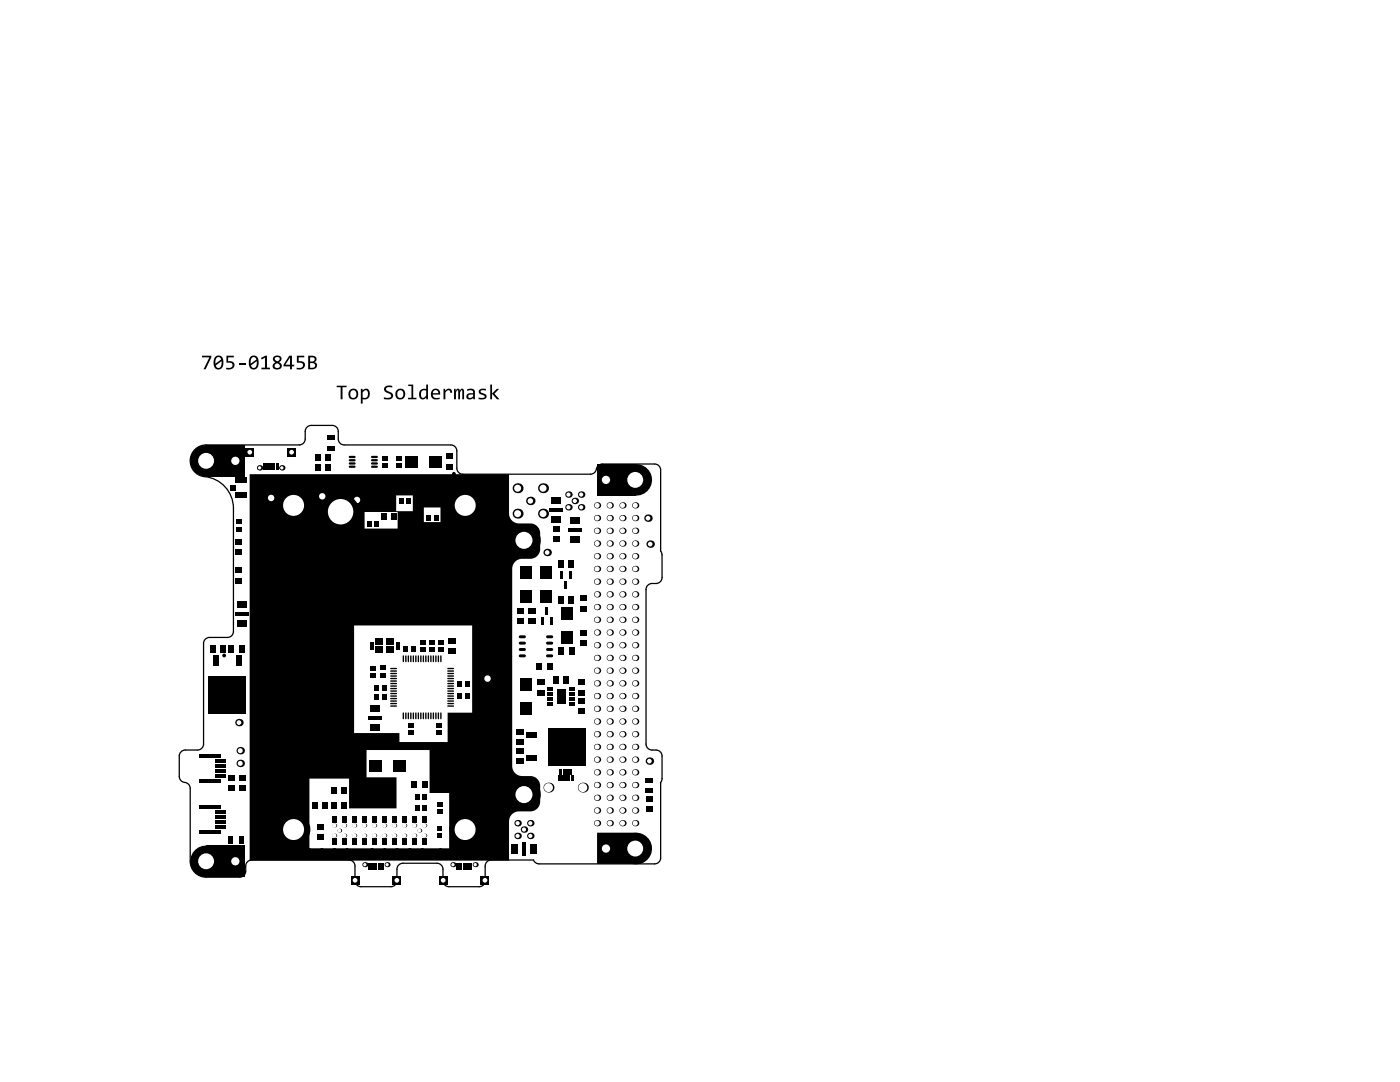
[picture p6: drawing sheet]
<svg xmlns="http://www.w3.org/2000/svg" width="279mm" height="216mm" viewBox="0 0 279 216" stroke-linecap="round" stroke-linejoin="round" font-family="sans-serif">
<path d="M38.8 89.8a3.2 3.2 0 0 1 2.3-1h18.6a1.19 1.19 0 0 0 1.2-1.2v-1.5a1.19 1.19 0 0 1 1.2-1.2h4.2a1.19 1.19 0 0 1 1.2 1.2v1.5a1.19 1.19 0 0 0 1.2 1.2h21.3a1.19 1.19 0 0 1 1.2 1.2v3.4a1.19 1.19 0 0 0 1.2 1.2h25.4a1.34 1.34 0 0 0 1.3-1.3 1.19 1.19 0 0 1 1.1-.7h10.5a1.19 1.19 0 0 1 1.1 1.2v16.2l.3 .7v4.5a1.19 1.19 0 0 1-1.2 1.2 1.57 1.57 0 0 0-1.9 .8l-.1 31.3a1.19 1.19 0 0 0 1.2 1.2 1.57 1.57 0 0 1 2 .8v4.9l-.3 .7v15.1a1.19 1.19 0 0 1-1.1 1.2h-23.1a1.19 1.19 0 0 1-1.1-.8h-8.5a1.19 1.19 0 0 0-1.2 1.2v2.9a1.19 1.19 0 0 1-1.2 1.2h-6a1.19 1.19 0 0 1-1.2-1.2v-2.3a1.19 1.19 0 0 0-1.2-1.2h-6.8a1.19 1.19 0 0 0-1.2 1.2v2.3a1.19 1.19 0 0 1-1.2 1.2h-6a1.19 1.19 0 0 1-1.2-1.2v-2.9a1.19 1.19 0 0 0-1.1-1.2h-19.5a1.19 1.19 0 0 0-1.2 1.2 1.86 1.86 0 0 1-.5 2l-.7 .2h-6.7a3.2 3.2 0 0 1-3.1-3.1v-14.6a1.35 1.35 0 0 0-1.5-1.3 1.19 1.19 0 0 1-.7-1.1v-4a1.19 1.19 0 0 1 1.2-1.2h2.4a1.19 1.19 0 0 0 1.2-1.2v-20.1a1.19 1.19 0 0 1 1.2-1.2h3.6a1.19 1.19 0 0 0 1.2-1.2v-24.6a6.5 6.5 0 0 0-6.4-6.4 3.2 3.2 0 0 1-1.4-5.2z" fill="none" stroke="#000" stroke-width=".25"/>
<g fill="#000">
<path d="M40.3 71h1.9v.3l-1.2 2.4h-.4l1.2-2.4h-1.5zM45.2 71h1.5v.3h-1.2v.8l1 .1 .3 .7-.1 .3-.3 .3-.6 .2h-.7v-.3h.9l.4-.4a.56 .56 0 0 0-.7-.6h-.5zM47.7 72.4h1.2v.3h-1.2zM52.1 71.4l.9-.4h.3v2.4h.6v.3h-1.7v-.3h.7v-2l-.7 .3zM59.2 71h1.5v.3h-1.1v.8l1 .1 .3 .7-.5 .7-.6 .1h-.6v-.3h.9l.4-.4a.56 .56 0 0 0-.7-.6h-.6z"/>
<path d="M42.9 71.3l.4-.3h.6a1.68 1.68 0 0 1 .4 2.4l-.3 .2-.5 .1-.6-.3-.3-1.1zM43.1 72.9l.2 .4 .6 .1 .3-.4v-.9zM43.3 71.4l-.3 .5v.7l1.1-.9-.4-.4z"/>
<path d="M49.9 71.3l.4-.3 .6-.1 .4 .3 .2 .4 .1 1.3-.5 .7-.8 .1-.5-.4-.1-1.2zM50.1 72.9l.2 .4 .6 .1 .3-.6v-.7zM50.3 71.4l-.3 .5v.7l1.2-.9-.4-.4z"/>
<path d="M54.6 71.2l.4-.2h.7l.3 .1 .2 .4a.72 .72 0 0 1-.5 .8l.4 .3 .1 .3v.4l-.2 .3-.6 .1h-.5l-.4-.2-.1-.3a.83 .83 0 0 1 .6-.9h-.1a.66 .66 0 0 1-.3-1.1zM54.9 71.6a.45 .45 0 0 0 .9 0 .45 .45 0 0 0-.9 0zM54.8 73a.55 .55 0 0 0 1.1 0 .55 .55 0 0 0-1.1 0z"/>
<path d="M57.7 71h.6v1.8h.4v.3h-.4v.6h-.4v-.6h-1.3v-.3zM57.9 71.3l-1 1.5h1z"/>
<path d="M61.5 71h.8a.67 .67 0 0 1 .8 .4 .67 .67 0 0 1-.4 .8l.6 .5-.2 .7-.5 .3h-1.1zM61.9 71.3v.8h.6l.3-.2v-.3l-.2-.2zM61.9 72.4v1h.4a.49 .49 0 0 0 .6-.5 .49 .49 0 0 0-.7-.5z"/>
</g>
<g fill="#fff">
<circle cx="117.4" cy="139.1" r=".15"/>
<circle cx="90.6" cy="94.6" r=".25"/>
<circle cx="89.6" cy="92.1" r=".15"/>
<circle cx="87.2" cy="115.6" r=".25"/>
<circle cx="73.3" cy="113.5" r=".15"/>
<circle cx="96.2" cy="139.7" r=".15"/>
<circle cx="73.3" cy="111.6" r=".15"/>
<circle cx="72.2" cy="117.2" r=".15"/>
<circle cx="72.2" cy="116.2" r=".15"/>
<circle cx="73.2" cy="117.2" r=".15"/>
<circle cx="73.2" cy="116.2" r=".15"/>
<circle cx="74.2" cy="117.2" r=".15"/>
<circle cx="74.2" cy="116.2" r=".15"/>
<circle cx="75.7" cy="120.8" r=".25"/>
<circle cx="117.4" cy="141.7" r=".15"/>
<circle cx="117.1" cy="137" r=".15"/>
<circle cx="110.7" cy="134.1" r=".15"/>
<circle cx="117.1" cy="136.1" r=".15"/>
<circle cx="106.6" cy="136.2" r=".25"/>
<circle cx="113.6" cy="134" r=".25"/>
<circle cx="112.8" cy="133.4" r=".15"/>
<circle cx="112.5" cy="139.9" r=".15"/>
<circle cx="111.5" cy="139.9" r=".15"/>
<circle cx="112.5" cy="138.9" r=".15"/>
<circle cx="111.5" cy="138.9" r=".15"/>
<circle cx="112.5" cy="137.9" r=".15"/>
<circle cx="111.5" cy="137.9" r=".15"/>
<circle cx="106.9" cy="140.7" r=".25"/>
<circle cx="47.6" cy="147.3" r=".15"/>
<circle cx="46" cy="148.4" r=".15"/>
<circle cx="48.5" cy="121.7" r=".15"/>
<circle cx="54.2" cy="120.4" r=".15"/>
<circle cx="54.9" cy="123.4" r=".15"/>
<circle cx="87.9" cy="169.6" r=".25"/>
<circle cx="89.8" cy="173.9" r=".15"/>
<circle cx="89" cy="174.3" r=".15"/>
<circle cx="85.5" cy="170.8" r=".25"/>
<circle cx="80.5" cy="170.8" r=".25"/>
<circle cx="77.4" cy="174.3" r=".25"/>
<circle cx="74.3" cy="174.9" r=".15"/>
<circle cx="74.4" cy="139" r=".15"/>
<circle cx="74.3" cy="137.1" r=".15"/>
<circle cx="76.7" cy="145.1" r=".15"/>
<circle cx="78.5" cy="143" r=".15"/>
<circle cx="93.4" cy="140.4" r=".15"/>
<circle cx="94.3" cy="139.7" r=".25"/>
<circle cx="92.5" cy="140.1" r=".15"/>
<circle cx="95.3" cy="138.6" r=".15"/>
<circle cx="84" cy="134" r=".15"/>
<circle cx="83.8" cy="127.2" r=".15"/>
<circle cx="83.5" cy="130.3" r=".15"/>
<circle cx="83.4" cy="129.2" r=".15"/>
<circle cx="78.1" cy="132.5" r=".15"/>
<circle cx="79.9" cy="135.1" r=".15"/>
<circle cx="80.9" cy="137.1" r=".15"/>
<circle cx="81.2" cy="133.1" r=".15"/>
<circle cx="82" cy="133.1" r=".15"/>
<circle cx="84.3" cy="140" r=".15"/>
<circle cx="84.5" cy="141.1" r=".15"/>
<circle cx="82.8" cy="133" r=".15"/>
<circle cx="82.9" cy="128.1" r=".15"/>
<circle cx="83.4" cy="139" r=".15"/>
<circle cx="82.7" cy="126.1" r=".25"/>
<circle cx="77.5" cy="131" r=".15"/>
<circle cx="79" cy="127.1" r=".15"/>
<circle cx="72.8" cy="131.2" r=".15"/>
<circle cx="72.2" cy="126.1" r=".15"/>
<circle cx="72.2" cy="127" r=".15"/>
<circle cx="70.1" cy="128.7" r=".15"/>
<circle cx="75.2" cy="131.1" r=".15"/>
<circle cx="49.1" cy="167.7" r=".15"/>
<circle cx="44.8" cy="166.5" r=".15"/>
<circle cx="62.8" cy="167.2" r=".15"/>
<circle cx="54.8" cy="167" r=".25"/>
<circle cx="48.8" cy="164.2" r=".15"/>
<circle cx="46.1" cy="164.2" r=".15"/>
<circle cx="93.9" cy="175.3" r=".25"/>
<circle cx="93.2" cy="174.5" r=".15"/>
<circle cx="92.6" cy="173.9" r=".15"/>
<circle cx="78" cy="170.8" r=".25"/>
<circle cx="76.8" cy="176" r=".25"/>
<circle cx="75" cy="173.9" r=".15"/>
<circle cx="75.7" cy="174.5" r=".15"/>
<circle cx="46.2" cy="153.6" r=".15"/>
<circle cx="58" cy="151.2" r=".25"/>
<circle cx="48.6" cy="114.8" r=".15"/>
<circle cx="56.7" cy="114.1" r=".15"/>
<circle cx="60.9" cy="114.8" r=".15"/>
<circle cx="64.3" cy="99" r=".25"/>
<circle cx="73.3" cy="91.9" r=".15"/>
<circle cx="72.1" cy="93.5" r=".15"/>
<circle cx="49.4" cy="99.8" r=".15"/>
<circle cx="54.1" cy="99.4" r=".15"/>
<circle cx="48.7" cy="99.8" r=".15"/>
<circle cx="59" cy="93.4" r=".15"/>
<circle cx="90.6" cy="174.6" r=".15"/>
<circle cx="57.1" cy="94.2" r=".15"/>
<circle cx="57.7" cy="93.8" r=".15"/>
<circle cx="60.9" cy="141.8" r=".15"/>
<circle cx="91.7" cy="175.1" r=".15"/>
<circle cx="49.3" cy="100.5" r=".15"/>
<circle cx="72.7" cy="157.2" r=".15"/>
<circle cx="69.7" cy="161.3" r=".15"/>
<circle cx="70.7" cy="162.2" r=".25"/>
<circle cx="64.8" cy="148" r=".25"/>
<circle cx="61.1" cy="124.8" r=".15"/>
<circle cx="64.1" cy="110.5" r=".15"/>
<circle cx="54.1" cy="95.4" r=".15"/>
<circle cx="61.7" cy="122.9" r=".15"/>
<circle cx="115.3" cy="126.4" r=".15"/>
<circle cx="115.3" cy="128" r=".15"/>
<circle cx="107.9" cy="127.7" r=".15"/>
<circle cx="106.8" cy="125.4" r=".15"/>
<circle cx="116.6" cy="122.9" r=".15"/>
<circle cx="108.3" cy="134.1" r=".15"/>
<circle cx="67.7" cy="131.4" r=".25"/>
<circle cx="67.9" cy="132.4" r=".15"/>
<circle cx="84" cy="134.8" r=".15"/>
<circle cx="88.8" cy="127.4" r=".15"/>
<circle cx="76.6" cy="127" r=".15"/>
<circle cx="68.7" cy="122.9" r=".15"/>
<circle cx="70.1" cy="127.1" r=".15"/>
<circle cx="103.6" cy="116.2" r=".15"/>
<circle cx="108.3" cy="116.1" r=".15"/>
<circle cx="102.9" cy="125.4" r=".15"/>
<circle cx="116.7" cy="170.5" r=".15"/>
<circle cx="61.6" cy="141.2" r=".15"/>
<circle cx="47.3" cy="103.2" r=".15"/>
<circle cx="48.2" cy="116.9" r=".15"/>
<circle cx="48.9" cy="116.8" r=".15"/>
<circle cx="48.9" cy="106.6" r=".25"/>
<circle cx="44.7" cy="130.8" r=".25"/>
<circle cx="48" cy="128.1" r=".15"/>
<circle cx="48.5" cy="126.5" r=".15"/>
<circle cx="78.2" cy="161.9" r=".15"/>
<circle cx="55" cy="117.9" r=".15"/>
<circle cx="56.9" cy="159.5" r=".15"/>
<circle cx="57.9" cy="159.5" r=".15"/>
<circle cx="58.7" cy="159.5" r=".15"/>
<circle cx="60.1" cy="154.1" r=".15"/>
<circle cx="59.7" cy="159.5" r=".15"/>
<circle cx="70.1" cy="132.4" r=".15"/>
<circle cx="47.4" cy="156.2" r=".15"/>
<circle cx="47.7" cy="158.4" r=".15"/>
<circle cx="60.5" cy="147.9" r=".15"/>
<circle cx="60.7" cy="143.5" r=".25"/>
<circle cx="56.9" cy="128.1" r=".15"/>
<circle cx="61.3" cy="123.6" r=".15"/>
<circle cx="65.9" cy="124" r=".15"/>
<circle cx="61.2" cy="137.6" r=".25"/>
<circle cx="48.5" cy="102.1" r=".25"/>
<circle cx="58.4" cy="94" r=".15"/>
<circle cx="51.7" cy="102.5" r=".25"/>
<circle cx="48" cy="99.8" r=".15"/>
<circle cx="103.7" cy="117.1" r=".15"/>
<circle cx="45.4" cy="145.7" r=".25"/>
<circle cx="76.7" cy="154.6" r=".15"/>
<circle cx="111.1" cy="110.9" r=".15"/>
<circle cx="111.1" cy="124.2" r=".15"/>
<circle cx="118.3" cy="142.7" r=".25"/>
<circle cx="55.2" cy="124.8" r=".15"/>
<circle cx="67" cy="125" r=".25"/>
<circle cx="57.1" cy="131.6" r=".15"/>
<circle cx="56.2" cy="131" r=".25"/>
<circle cx="117.6" cy="147.2" r=".25"/>
<circle cx="89.7" cy="162.9" r=".25"/>
<circle cx="89.6" cy="161.2" r=".15"/>
<circle cx="85.4" cy="165.8" r=".25"/>
<circle cx="82.7" cy="162.5" r=".15"/>
<circle cx="81.7" cy="162" r=".15"/>
<circle cx="81.5" cy="156.4" r=".25"/>
<circle cx="112.7" cy="105.6" r=".15"/>
<circle cx="83.2" cy="148.6" r=".15"/>
<circle cx="81.6" cy="155.4" r=".15"/>
<circle cx="90.4" cy="155.8" r=".15"/>
<circle cx="102.9" cy="140.5" r=".15"/>
<circle cx="66.2" cy="109.3" r=".25"/>
<circle cx="64.7" cy="106.6" r=".15"/>
<circle cx="74.2" cy="154.7" r=".15"/>
<circle cx="70.5" cy="90.3" r=".15"/>
<circle cx="76.2" cy="94.1" r=".15"/>
<circle cx="83.9" cy="125" r=".15"/>
<circle cx="94.4" cy="131.3" r=".15"/>
<circle cx="82.5" cy="149.2" r=".15"/>
<circle cx="82.1" cy="123.1" r=".15"/>
<circle cx="93.3" cy="134.7" r=".15"/>
<circle cx="76.8" cy="90.4" r=".25"/>
<circle cx="103.6" cy="145.1" r=".15"/>
<circle cx="79" cy="113.7" r=".15"/>
<circle cx="79.1" cy="110.7" r=".15"/>
<circle cx="73.4" cy="140.4" r=".15"/>
<circle cx="80.2" cy="105" r=".15"/>
<circle cx="93.6" cy="131.3" r=".15"/>
<circle cx="130.8" cy="162.1" r=".25"/>
<circle cx="128.1" cy="104.8" r=".15"/>
<circle cx="62" cy="159.4" r=".15"/>
<circle cx="72.8" cy="145.2" r=".25"/>
<circle cx="65.9" cy="145.7" r=".15"/>
<circle cx="56.9" cy="125.7" r=".15"/>
<circle cx="67.3" cy="134.5" r=".15"/>
<circle cx="68" cy="138.3" r=".15"/>
<circle cx="48.7" cy="132.5" r=".15"/>
<circle cx="56.3" cy="134.7" r=".15"/>
<circle cx="56.2" cy="143.6" r=".25"/>
<circle cx="56.3" cy="138.9" r=".25"/>
<circle cx="40.9" cy="152.1" r=".25"/>
<circle cx="45.7" cy="144" r=".25"/>
<circle cx="55.4" cy="146.2" r=".15"/>
<circle cx="82" cy="106.8" r=".15"/>
<circle cx="84.3" cy="109.3" r=".15"/>
<circle cx="80.3" cy="116.8" r=".15"/>
<circle cx="75.7" cy="157.4" r=".15"/>
<circle cx="71.7" cy="155.4" r=".15"/>
<circle cx="68.5" cy="137.7" r=".15"/>
<circle cx="69.1" cy="137.2" r=".15"/>
<circle cx="73" cy="102.9" r=".15"/>
<circle cx="77.9" cy="124.4" r=".25"/>
<circle cx="73.3" cy="126.1" r=".25"/>
<circle cx="61.3" cy="113.9" r=".15"/>
<circle cx="64.9" cy="141.4" r=".15"/>
<circle cx="65.4" cy="140.9" r=".15"/>
<circle cx="65.9" cy="140.3" r=".15"/>
<circle cx="46" cy="96" r=".15"/>
<circle cx="72.9" cy="104.6" r=".15"/>
<circle cx="62.4" cy="88.6" r=".25"/>
<circle cx="63.5" cy="87.6" r=".25"/>
<circle cx="84.3" cy="103.9" r=".15"/>
<circle cx="78.3" cy="91.1" r=".25"/>
<circle cx="85.1" cy="92.1" r=".25"/>
<circle cx="79.6" cy="94" r=".15"/>
<circle cx="83.1" cy="100.4" r=".25"/>
<circle cx="80.1" cy="99.1" r=".15"/>
<circle cx="88.3" cy="107.5" r=".15"/>
<circle cx="87.8" cy="108" r=".15"/>
<circle cx="87.3" cy="108.6" r=".15"/>
<circle cx="88.8" cy="107" r=".15"/>
<circle cx="89.3" cy="106.4" r=".15"/>
<circle cx="115.1" cy="112.5" r=".25"/>
<circle cx="91.3" cy="142.1" r=".15"/>
<circle cx="49" cy="159.6" r=".15"/>
<circle cx="45.5" cy="162" r=".15"/>
<circle cx="46.8" cy="162" r=".15"/>
<circle cx="46.9" cy="163" r=".15"/>
<circle cx="48.7" cy="161" r=".25"/>
<circle cx="82" cy="108.2" r=".15"/>
<circle cx="55.3" cy="89.9" r=".25"/>
<circle cx="76.8" cy="169.6" r=".25"/>
<circle cx="52.7" cy="89.9" r=".25"/>
<circle cx="76.9" cy="112.2" r=".15"/>
<circle cx="80.7" cy="119.8" r=".15"/>
<circle cx="80.4" cy="117.7" r=".15"/>
<circle cx="79" cy="114.6" r=".15"/>
<circle cx="95" cy="160.2" r=".15"/>
<circle cx="93.5" cy="157.2" r=".25"/>
<circle cx="78.8" cy="108.2" r=".15"/>
<circle cx="80.8" cy="116.2" r=".15"/>
<circle cx="81.3" cy="115.7" r=".15"/>
<circle cx="79.6" cy="108.2" r=".15"/>
<circle cx="83.4" cy="103" r=".15"/>
<circle cx="83.3" cy="101.8" r=".15"/>
<circle cx="82.8" cy="102.4" r=".15"/>
<circle cx="89.4" cy="111.6" r=".15"/>
<circle cx="83.9" cy="113.2" r=".25"/>
<circle cx="83.9" cy="111.2" r=".25"/>
<circle cx="112.1" cy="117.1" r=".15"/>
<circle cx="110.8" cy="118.3" r=".15"/>
<circle cx="111.9" cy="133.9" r=".15"/>
<circle cx="110.6" cy="119" r=".15"/>
<circle cx="107" cy="114.5" r=".25"/>
<circle cx="111.9" cy="118.2" r=".25"/>
<circle cx="107.5" cy="121.9" r=".25"/>
<circle cx="111.1" cy="127.1" r=".25"/>
<circle cx="106" cy="139" r=".25"/>
<circle cx="98.1" cy="95.4" r=".25"/>
<circle cx="99.3" cy="96.6" r=".25"/>
<circle cx="100.6" cy="95.4" r=".25"/>
<circle cx="95.5" cy="95.4" r=".25"/>
<circle cx="96.8" cy="96.6" r=".25"/>
<circle cx="88" cy="95.4" r=".25"/>
<circle cx="89.3" cy="96.6" r=".25"/>
<circle cx="91.8" cy="96.6" r=".25"/>
<circle cx="83" cy="95.4" r=".25"/>
<circle cx="84.2" cy="96.6" r=".25"/>
<circle cx="85.5" cy="95.4" r=".25"/>
<circle cx="86.8" cy="96.6" r=".25"/>
<circle cx="78" cy="95.4" r=".25"/>
<circle cx="80.5" cy="95.4" r=".25"/>
<circle cx="81.7" cy="96.6" r=".25"/>
<circle cx="72.9" cy="95.4" r=".25"/>
<circle cx="74.2" cy="96.6" r=".25"/>
<circle cx="75.5" cy="95.4" r=".25"/>
<circle cx="76.7" cy="96.6" r=".25"/>
<circle cx="70.4" cy="95.4" r=".25"/>
<circle cx="59.1" cy="96.6" r=".25"/>
<circle cx="56.6" cy="96.6" r=".25"/>
<circle cx="99.3" cy="99" r=".25"/>
<circle cx="100.6" cy="97.8" r=".25"/>
<circle cx="99.3" cy="104.1" r=".25"/>
<circle cx="100.6" cy="102.8" r=".25"/>
<circle cx="99.3" cy="101.6" r=".25"/>
<circle cx="100.6" cy="107.9" r=".25"/>
<circle cx="99.3" cy="106.6" r=".25"/>
<circle cx="100.6" cy="105.3" r=".25"/>
<circle cx="99.3" cy="114.2" r=".25"/>
<circle cx="99.3" cy="119.2" r=".25"/>
<circle cx="100.6" cy="118" r=".25"/>
<circle cx="99.3" cy="116.7" r=".25"/>
<circle cx="100.6" cy="115.4" r=".25"/>
<circle cx="99.3" cy="124.3" r=".25"/>
<circle cx="100.6" cy="123" r=".25"/>
<circle cx="99.3" cy="121.8" r=".25"/>
<circle cx="100.6" cy="120.5" r=".25"/>
<circle cx="99.3" cy="129.3" r=".25"/>
<circle cx="100.6" cy="125.5" r=".25"/>
<circle cx="99.3" cy="134.4" r=".25"/>
<circle cx="100.6" cy="133.1" r=".25"/>
<circle cx="99.3" cy="131.8" r=".25"/>
<circle cx="100.6" cy="130.6" r=".25"/>
<circle cx="99.3" cy="139.4" r=".25"/>
<circle cx="100.6" cy="138.2" r=".25"/>
<circle cx="99.3" cy="136.9" r=".25"/>
<circle cx="100.6" cy="135.6" r=".25"/>
<circle cx="99.3" cy="144.5" r=".25"/>
<circle cx="100.6" cy="143.2" r=".25"/>
<circle cx="99.3" cy="141.9" r=".25"/>
<circle cx="100.6" cy="140.7" r=".25"/>
<circle cx="99.3" cy="149.5" r=".25"/>
<circle cx="100.6" cy="148.3" r=".25"/>
<circle cx="99.3" cy="147" r=".25"/>
<circle cx="100.6" cy="145.7" r=".25"/>
<circle cx="100.6" cy="150.8" r=".25"/>
<circle cx="99.3" cy="159.6" r=".25"/>
<circle cx="100.6" cy="158.4" r=".25"/>
<circle cx="99.3" cy="157.1" r=".25"/>
<circle cx="100.6" cy="155.8" r=".25"/>
<circle cx="99.3" cy="164.7" r=".25"/>
<circle cx="100.6" cy="163.4" r=".25"/>
<circle cx="99.3" cy="162.1" r=".25"/>
<circle cx="100.6" cy="160.9" r=".25"/>
<circle cx="99.3" cy="169.6" r=".25"/>
<circle cx="100.6" cy="168.4" r=".25"/>
<circle cx="99.3" cy="167.2" r=".25"/>
<circle cx="100.6" cy="165.9" r=".25"/>
<circle cx="100.6" cy="170.8" r=".25"/>
<circle cx="94.3" cy="169.6" r=".25"/>
<circle cx="95.6" cy="170.8" r=".25"/>
<circle cx="96.8" cy="169.6" r=".25"/>
<circle cx="98.1" cy="170.8" r=".25"/>
<circle cx="91.8" cy="169.6" r=".25"/>
<circle cx="93.1" cy="170.8" r=".25"/>
<circle cx="84.3" cy="169.6" r=".25"/>
<circle cx="79.3" cy="169.6" r=".25"/>
<circle cx="81.8" cy="169.6" r=".25"/>
<circle cx="83" cy="170.8" r=".25"/>
<circle cx="74.3" cy="169.6" r=".25"/>
<circle cx="75.5" cy="170.8" r=".25"/>
<circle cx="69.2" cy="169.6" r=".25"/>
<circle cx="70.5" cy="170.8" r=".25"/>
<circle cx="64.2" cy="169.6" r=".25"/>
<circle cx="65.5" cy="170.8" r=".25"/>
<circle cx="66.7" cy="169.6" r=".25"/>
<circle cx="68" cy="170.8" r=".25"/>
<circle cx="60.5" cy="170.8" r=".25"/>
<circle cx="61.7" cy="169.6" r=".25"/>
<circle cx="63" cy="170.8" r=".25"/>
<circle cx="54.2" cy="169.6" r=".25"/>
<circle cx="55.5" cy="170.8" r=".25"/>
<circle cx="58" cy="170.8" r=".25"/>
<circle cx="50.5" cy="170.8" r=".25"/>
<circle cx="51.7" cy="169.6" r=".25"/>
<circle cx="53" cy="170.8" r=".25"/>
<circle cx="51.7" cy="167.1" r=".25"/>
<circle cx="50.5" cy="168.3" r=".25"/>
<circle cx="50.5" cy="163.3" r=".25"/>
<circle cx="51.7" cy="164.5" r=".25"/>
<circle cx="50.5" cy="153.2" r=".25"/>
<circle cx="50.5" cy="155.7" r=".25"/>
<circle cx="51.7" cy="146.9" r=".25"/>
<circle cx="50.5" cy="148.2" r=".25"/>
<circle cx="51.7" cy="149.4" r=".25"/>
<circle cx="50.5" cy="150.7" r=".25"/>
<circle cx="51.7" cy="141.9" r=".25"/>
<circle cx="50.5" cy="143.1" r=".25"/>
<circle cx="51.7" cy="144.4" r=".25"/>
<circle cx="50.5" cy="145.6" r=".25"/>
<circle cx="51.7" cy="136.8" r=".25"/>
<circle cx="50.5" cy="138.1" r=".25"/>
<circle cx="51.7" cy="139.3" r=".25"/>
<circle cx="50.5" cy="140.6" r=".25"/>
<circle cx="51.7" cy="131.8" r=".25"/>
<circle cx="51.7" cy="134.3" r=".25"/>
<circle cx="50.5" cy="135.6" r=".25"/>
<circle cx="51.7" cy="126.7" r=".25"/>
<circle cx="50.5" cy="128" r=".25"/>
<circle cx="51.7" cy="129.3" r=".25"/>
<circle cx="51.7" cy="121.7" r=".25"/>
<circle cx="51.7" cy="124.2" r=".25"/>
<circle cx="50.5" cy="117.9" r=".25"/>
<circle cx="51.7" cy="119.2" r=".25"/>
<circle cx="51.7" cy="106" r=".25"/>
<circle cx="50.5" cy="104.7" r=".25"/>
<circle cx="51.7" cy="99.2" r=".25"/>
<circle cx="50.5" cy="97.9" r=".25"/>
<circle cx="51.7" cy="96.6" r=".25"/>
<circle cx="50.5" cy="95.4" r=".25"/>
<circle cx="113.7" cy="131.9" r=".25"/>
<circle cx="115.3" cy="129.7" r=".15"/>
<circle cx="115.3" cy="127.2" r=".15"/>
<circle cx="108" cy="131.5" r=".25"/>
<circle cx="108.1" cy="125.6" r=".25"/>
<circle cx="110.9" cy="116.2" r=".25"/>
<circle cx="110.4" cy="143.8" r=".25"/>
<circle cx="109" cy="144" r=".15"/>
<circle cx="113.4" cy="97.1" r=".25"/>
<circle cx="117" cy="103.8" r=".25"/>
<circle cx="94.8" cy="133.2" r=".15"/>
<circle cx="95.1" cy="135.8" r=".25"/>
<circle cx="102.9" cy="143" r=".15"/>
<circle cx="102.7" cy="122.7" r=".15"/>
<circle cx="117.5" cy="159.2" r=".15"/>
<circle cx="108.9" cy="171.5" r=".15"/>
<circle cx="107.9" cy="169.5" r=".15"/>
<circle cx="109.8" cy="169.5" r=".15"/>
<circle cx="108.9" cy="167.2" r=".25"/>
<circle cx="113.3" cy="170.5" r=".25"/>
<circle cx="117.2" cy="166.9" r=".15"/>
<circle cx="117.2" cy="164.9" r=".15"/>
<circle cx="112.4" cy="166" r=".15"/>
<circle cx="113.4" cy="160.2" r=".15"/>
<circle cx="118.2" cy="152.9" r=".15"/>
<circle cx="110.3" cy="161.2" r=".15"/>
<circle cx="114.1" cy="165.9" r=".15"/>
<circle cx="114.6" cy="162.2" r=".15"/>
<circle cx="108.7" cy="164.4" r=".15"/>
<circle cx="102.3" cy="167.8" r=".15"/>
<circle cx="114.5" cy="156.3" r=".15"/>
<circle cx="111.9" cy="158.9" r=".15"/>
<circle cx="115" cy="154.7" r=".15"/>
<circle cx="115.3" cy="128.9" r=".15"/>
<circle cx="113.4" cy="125.4" r=".15"/>
<circle cx="114.2" cy="124.5" r=".25"/>
<circle cx="117" cy="117.5" r=".15"/>
<circle cx="99.3" cy="109.1" r=".25"/>
<circle cx="108.2" cy="152" r=".25"/>
<circle cx="55.9" cy="115.8" r=".25"/>
<circle cx="41.9" cy="162.9" r=".25"/>
<circle cx="82.7" cy="124.1" r=".25"/>
<circle cx="64.4" cy="88.7" r=".25"/>
<circle cx="87.7" cy="167.4" r=".15"/>
<circle cx="87.7" cy="163.6" r=".15"/>
<circle cx="65.2" cy="166.5" r=".15"/>
<circle cx="64.9" cy="163.1" r=".25"/>
<circle cx="106.1" cy="147.9" r=".25"/>
<circle cx="68.7" cy="162.2" r=".25"/>
<circle cx="94.2" cy="152.4" r=".15"/>
<circle cx="89.5" cy="154.2" r=".15"/>
<circle cx="90.4" cy="154.2" r=".15"/>
<circle cx="89.5" cy="155.8" r=".15"/>
<circle cx="94.5" cy="154.6" r=".15"/>
<circle cx="93.9" cy="155.1" r=".15"/>
<circle cx="86.4" cy="155.7" r=".15"/>
<circle cx="87.1" cy="104.2" r=".15"/>
<circle cx="66.7" cy="151" r=".15"/>
<circle cx="84.8" cy="154.8" r=".25"/>
<circle cx="85.9" cy="155.2" r=".15"/>
<circle cx="85.9" cy="154.5" r=".15"/>
<circle cx="86.4" cy="154" r=".15"/>
<circle cx="89" cy="143" r=".15"/>
<circle cx="88.9" cy="151.4" r=".15"/>
<circle cx="92.1" cy="150.1" r=".15"/>
<circle cx="93.7" cy="149.9" r=".15"/>
<circle cx="96.8" cy="130.7" r=".15"/>
<circle cx="97.3" cy="135.4" r=".15"/>
<circle cx="73.5" cy="133.3" r=".15"/>
<circle cx="42.4" cy="137.1" r=".25"/>
<circle cx="45.4" cy="137.1" r=".25"/>
<circle cx="43.9" cy="138.6" r=".25"/>
<circle cx="42.4" cy="140.1" r=".25"/>
<circle cx="45.4" cy="140.1" r=".25"/>
<circle cx="46.9" cy="138.6" r=".25"/>
<circle cx="43.9" cy="135.6" r=".25"/>
<circle cx="110.3" cy="149" r=".25"/>
<circle cx="113.3" cy="149" r=".25"/>
<circle cx="110.3" cy="152" r=".25"/>
<circle cx="113.3" cy="152" r=".25"/>
<circle cx="116.3" cy="151" r=".25"/>
<circle cx="116.3" cy="147" r=".25"/>
<circle cx="102.3" cy="104.6" r=".25"/>
<circle cx="92.3" cy="117.1" r=".25"/>
<circle cx="92.3" cy="119.6" r=".25"/>
<circle cx="89.8" cy="117.1" r=".25"/>
<circle cx="87.3" cy="117.1" r=".25"/>
<circle cx="87.3" cy="112.1" r=".25"/>
<circle cx="84.8" cy="112.1" r=".25"/>
<circle cx="94.8" cy="119.6" r=".25"/>
<circle cx="94.8" cy="122.1" r=".25"/>
<circle cx="69.8" cy="97.1" r=".25"/>
<circle cx="79.8" cy="89.6" r=".25"/>
<circle cx="82.3" cy="89.6" r=".25"/>
<circle cx="84.8" cy="89.6" r=".25"/>
<circle cx="87.3" cy="89.6" r=".25"/>
<circle cx="89.8" cy="89.6" r=".25"/>
<circle cx="117.3" cy="112.1" r=".25"/>
<circle cx="117.3" cy="114.6" r=".25"/>
<circle cx="129.7" cy="99.6" r=".25"/>
<circle cx="129.7" cy="112.1" r=".25"/>
<circle cx="129.7" cy="114.6" r=".25"/>
<circle cx="107.3" cy="134.6" r=".25"/>
<circle cx="95.8" cy="143.1" r=".25"/>
<circle cx="95.8" cy="128.6" r=".25"/>
<circle cx="95.8" cy="126.1" r=".25"/>
<circle cx="77.8" cy="121.1" r=".25"/>
<circle cx="93.3" cy="144.1" r=".25"/>
<circle cx="68.8" cy="148" r=".25"/>
<circle cx="64.8" cy="158" r=".25"/>
<circle cx="67.8" cy="159" r=".25"/>
<circle cx="54.9" cy="161.8" r=".25"/>
<circle cx="54.8" cy="164.5" r=".25"/>
<circle cx="108.3" cy="161" r=".25"/>
<circle cx="68.3" cy="118.6" r=".25"/>
<circle cx="66.3" cy="106.1" r=".25"/>
<circle cx="60.8" cy="104.6" r=".25"/>
<circle cx="54.8" cy="117.1" r=".25"/>
<circle cx="61.3" cy="144.6" r=".25"/>
<circle cx="90.9" cy="149.6" r=".15"/>
<circle cx="71.4" cy="154.1" r=".15"/>
<circle cx="58.9" cy="92.7" r=".15"/>
<circle cx="45.3" cy="95.9" r=".15"/>
<circle cx="64.1" cy="109.8" r=".15"/>
<circle cx="90.2" cy="160.4" r=".25"/>
<circle cx="111.8" cy="110.9" r=".15"/>
<circle cx="110.3" cy="110.7" r=".15"/>
<circle cx="83.4" cy="162.3" r=".15"/>
<circle cx="112.4" cy="106.2" r=".15"/>
<circle cx="72.7" cy="156.1" r=".15"/>
<circle cx="80.9" cy="145" r=".15"/>
<circle cx="78.9" cy="148.6" r=".15"/>
<circle cx="75.3" cy="162.2" r=".15"/>
<circle cx="68.9" cy="150.7" r=".25"/>
<circle cx="45.5" cy="151.8" r=".15"/>
<circle cx="55.8" cy="152" r=".15"/>
<circle cx="79" cy="125" r=".15"/>
<circle cx="71.4" cy="93.5" r=".15"/>
<circle cx="118.1" cy="96" r=".25"/>
<circle cx="129.5" cy="101.3" r=".25"/>
<circle cx="117.5" cy="108.3" r=".25"/>
<circle cx="75.5" cy="158.6" r=".15"/>
<circle cx="79" cy="158.6" r=".15"/>
<circle cx="76.8" cy="165.7" r=".15"/>
<circle cx="78.9" cy="165.8" r=".15"/>
<circle cx="82.1" cy="158.6" r=".15"/>
<circle cx="81.5" cy="159.3" r=".15"/>
<circle cx="79" cy="159.4" r=".15"/>
<circle cx="76.8" cy="162.1" r=".25"/>
<circle cx="77.6" cy="159.3" r=".15"/>
<circle cx="80.7" cy="157.5" r=".15"/>
<circle cx="80.1" cy="157" r=".15"/>
<circle cx="79.5" cy="157.5" r=".15"/>
<circle cx="77.7" cy="157.5" r=".15"/>
<circle cx="77.3" cy="158.6" r=".15"/>
<circle cx="61.8" cy="160.8" r=".15"/>
<circle cx="62.1" cy="162.9" r=".25"/>
<circle cx="61.1" cy="162.1" r=".25"/>
<circle cx="116" cy="168.9" r=".25"/>
<circle cx="55.1" cy="120.6" r=".15"/>
<circle cx="54.3" cy="121.2" r=".15"/>
<circle cx="77" cy="143" r=".15"/>
<circle cx="79.9" cy="141" r=".15"/>
<circle cx="69.6" cy="136.7" r=".15"/>
<circle cx="68.9" cy="136.2" r=".15"/>
<circle cx="77.6" cy="105.7" r=".15"/>
<circle cx="75.5" cy="103.2" r=".15"/>
<circle cx="78.2" cy="104.3" r=".15"/>
<circle cx="75.8" cy="101.9" r=".15"/>
<circle cx="43.6" cy="128.5" r=".15"/>
<circle cx="45.1" cy="133.7" r=".25"/>
<circle cx="76.9" cy="99.6" r=".15"/>
<circle cx="75.4" cy="102.5" r=".15"/>
<circle cx="76.4" cy="100.8" r=".15"/>
<circle cx="80.4" cy="106.3" r=".15"/>
<circle cx="79.8" cy="105.7" r=".15"/>
<circle cx="92.9" cy="105.1" r=".15"/>
<circle cx="93.7" cy="105.8" r=".15"/>
<circle cx="98" cy="107.9" r=".25"/>
<circle cx="98" cy="102.8" r=".25"/>
<circle cx="96.8" cy="101.6" r=".25"/>
<circle cx="104.4" cy="98.8" r=".15"/>
<circle cx="98.3" cy="100.3" r=".15"/>
<circle cx="101.7" cy="100.8" r=".15"/>
<circle cx="88.8" cy="141" r=".15"/>
<circle cx="88.7" cy="141.8" r=".15"/>
<circle cx="78.4" cy="100.6" r=".15"/>
<circle cx="77.8" cy="108.2" r=".15"/>
<circle cx="54.8" cy="124.1" r=".15"/>
<circle cx="46.1" cy="132.7" r=".25"/>
<circle cx="48.9" cy="127.8" r=".15"/>
<circle cx="44.2" cy="132" r=".15"/>
<circle cx="46.3" cy="131.3" r=".15"/>
<circle cx="74.8" cy="99.2" r=".15"/>
<circle cx="103.6" cy="132.7" r=".15"/>
<circle cx="103.5" cy="126.3" r=".15"/>
<circle cx="108.1" cy="148.8" r=".25"/>
<circle cx="72.6" cy="148.8" r=".15"/>
<circle cx="73.9" cy="149" r=".25"/>
<circle cx="80.3" cy="148.9" r=".15"/>
<circle cx="72.8" cy="149.8" r=".15"/>
<circle cx="105.8" cy="150.2" r=".15"/>
<circle cx="80" cy="145" r=".15"/>
<circle cx="88.8" cy="145.1" r=".15"/>
<circle cx="72.4" cy="146.2" r=".15"/>
<circle cx="79.8" cy="154.5" r=".15"/>
<circle cx="78.9" cy="155.1" r=".25"/>
<circle cx="69.4" cy="151.7" r=".15"/>
<circle cx="61.9" cy="126.4" r=".15"/>
<circle cx="60.8" cy="124.1" r=".15"/>
<circle cx="54.7" cy="118.6" r=".15"/>
<circle cx="61.4" cy="90.7" r=".15"/>
<circle cx="65.4" cy="98.7" r=".15"/>
<circle cx="71.3" cy="99.7" r=".15"/>
<circle cx="73.7" cy="92.5" r=".15"/>
</g>
<g fill="#000">
<path d="M67.2 77h2v.3h-.8v2.4h-.4v-2.4h-.8zM76.8 77.3l.4-.3h1.1v.3l-.6-.1a.48 .48 0 0 0-.7 .4 .48 .48 0 0 0 .6 .5l.6 .3 .2 .3-.1 .6-.6 .4-1.1-.1v-.3h1.2a.43 .43 0 0 0 .2-.4 .43 .43 0 0 0-.4-.4l-.9-.5zM81.5 76.7h1v2.7h.6v.3h-1.7v-.3h.7v-2.4h-.6zM88.5 77.6h.3v.4l.3-.3a.68 .68 0 0 1 .8-.1 .68 .68 0 0 1 .3 .8h-.3a.47 .47 0 0 0-.5-.5 .47 .47 0 0 0-.5 .4v1.4h-.4zM90.6 77.6h.3l.1 .3a.4 .4 0 0 1 .4-.4 .4 .4 0 0 1 .4 .5l.2-.4a.42 .42 0 0 1 .5 .1 .42 .42 0 0 1 .1 .5v1.5h-.3l-.1-1.8a.18 .18 0 0 0-.2 0 .18 .18 0 0 0-.1 .2l-.1 1.6h-.3v-1.6a.21 .21 0 0 0-.3-.3 .2 .2 0 0 0-.1 .3l-.1 1.6h-.4zM95.6 77.8l.5-.2h.9v.3h-.9a.32 .32 0 0 0-.1 .4 .32 .32 0 0 0 .4 .2l.7 .3-.1 .7-.6 .2-.9-.1v-.3l.8 .1a.31 .31 0 0 0 .4-.3 .31 .31 0 0 0-.4-.3l-.7-.3zM97.8 76.7h.4v1.8l.9-.9h.5l-.9 1 1 1.1h-.5l-1-1.1v1.1h-.4zM119.2 166.2h7.8a3.2 3.2 0 0 1 2.9 2.8 3.2 3.2 0 0 1-2.3 3.4h-8.4z"/>
<path d="M69.8 77.8l.3-.2 .5-.1 .7 .4 .2 .8-.1 .5-.4 .4-.7 .1-.6-.3-.2-.8zM70 78.1l-.1 .7 .2 .4 .2 .2 .5-.1 .3-.5-.1-.6-.4-.4z"/>
<path d="M72 77.6h.3l.1 .3 .3-.3h.7l.3 .3 .1 .6-.1 .6-.2 .4-.6 .2h-.5v.8h-.4zM72.5 78.1l-.1 .2v1l.6 .1 .4-.3v-.8l-.3-.4h-.2z"/>
<path d="M79.2 77.8l.8-.3 .6 .3 .3 1-.3 .6-.5 .3h-.6l-.4-.3-.2-.5v-.5zM79.4 78.1l-.1 .6 .1 .5 .3 .2 .5-.1 .3-.4-.1-.8-.5-.3z"/>
<path d="M84 77.8l.5-.2h.6v-.9h.3v3h-.3v-.4l-.6 .4-.6-.2-.2-.4-.1-.6zM84.1 78.1l-.1 .6a.54 .54 0 0 0 .4 .7 .54 .54 0 0 0 .7-.5v-.9l-.6-.1z"/>
<path d="M86.2 77.9l.4-.3h.6l.4 .2 .2 .4v.5h-1.4a.9 .9 0 0 0 1.2 .6h.1v.3l-.3 .1h-.8l-.4-.3-.2-.6zM86.5 78l-.1 .5h1.1l-.1-.4-.2-.2-.4-.1z"/>
<path d="M93.2 77.7l1.1-.1 .5 .5v1.6h-.4v-.3l-.5 .3h-.5l-.3-.4 .1-.6 .3-.2h.9v-.2a.55 .55 0 0 0-.8-.4l-.4 .1zM93.5 78.9v.1a.49 .49 0 0 0 .4 .4 .49 .49 0 0 0 .5-.3v-.4z"/>
<path d="M49.8 94.6h51.8v7.9a1.98 1.98 0 0 0 2 1.9h2.4a1.97 1.97 0 0 1 1.8 2v3.1a1.97 1.97 0 0 1-1.8 2h-1.8a1.98 1.98 0 0 0-2 2v39.4a1.98 1.98 0 0 0 2 2 3.3 3.3 0 0 1 2.9 .4 1.95 1.95 0 0 1 .7 1.5v3.1a1.97 1.97 0 0 1-1.8 2h-2.4a1.98 1.98 0 0 0-2 2v7.8h-51.8zM63.7 99a.65 .65 0 0 0 1.3 0 .65 .65 0 0 0-1.3 0zM53.5 99.4a.65 .65 0 0 0 1.3 0 .65 .65 0 0 0-1.3 0zM70.6 99.8a.65 .65 0 0 0 1.3 0 .65 .65 0 0 0-1.3 0zM79.1 98.9v3.1h3.3v-3.1zM84.6 101.3v2.9h3.3v-2.9zM72.8 102.2v3.3h6.6v-3.3zM96.7 135.4a.65 .65 0 0 0 1.2 0 .65 .65 0 0 0-1.2 0zM70.7 124.8v21.5h9v1.8h9.6v-5.9h4.9v-17.4zM61.7 155.4v13.9h27.9v-11.1h-3.9v-8.5h-12.5v5.4h5.9v6.2h-9.4v-5.9z"/>
<circle cx="50.5" cy="95.4" r=".38"/>
<circle cx="50.5" cy="97.9" r=".38"/>
<circle cx="51.7" cy="99.2" r=".38"/>
<circle cx="51.7" cy="96.6" r=".38"/>
<circle cx="56.6" cy="96.6" r=".38"/>
<circle cx="59.1" cy="96.6" r=".38"/>
<circle cx="70.4" cy="95.4" r=".38"/>
<circle cx="72.9" cy="95.4" r=".38"/>
<circle cx="74.2" cy="96.6" r=".38"/>
<circle cx="75.5" cy="95.4" r=".38"/>
<circle cx="76.7" cy="96.6" r=".38"/>
<circle cx="78" cy="95.4" r=".38"/>
<circle cx="80.5" cy="95.4" r=".38"/>
<circle cx="81.7" cy="96.6" r=".38"/>
<circle cx="83" cy="95.4" r=".38"/>
<circle cx="84.2" cy="96.6" r=".38"/>
<circle cx="85.5" cy="95.4" r=".38"/>
<circle cx="86.8" cy="96.6" r=".38"/>
<circle cx="88" cy="95.4" r=".38"/>
<circle cx="89.3" cy="96.6" r=".38"/>
<circle cx="90.6" cy="94.6" r=".38"/>
<circle cx="91.8" cy="96.6" r=".38"/>
<circle cx="95.5" cy="95.4" r=".38"/>
<circle cx="96.8" cy="96.6" r=".38"/>
<circle cx="98.1" cy="95.4" r=".38"/>
<circle cx="99.3" cy="96.6" r=".38"/>
<circle cx="99.3" cy="99" r=".38"/>
<circle cx="100.6" cy="95.4" r=".38"/>
<circle cx="100.6" cy="97.8" r=".38"/>
<circle cx="50.5" cy="117.9" r=".38"/>
<circle cx="50.5" cy="104.7" r=".38"/>
<circle cx="51.7" cy="106" r=".38"/>
<circle cx="51.7" cy="102.5" r=".38"/>
<circle cx="51.7" cy="119.2" r=".38"/>
<circle cx="96.8" cy="101.6" r=".38"/>
<circle cx="98" cy="107.9" r=".38"/>
<circle cx="98" cy="102.8" r=".38"/>
<circle cx="99.3" cy="104.1" r=".38"/>
<circle cx="99.3" cy="101.6" r=".38"/>
<circle cx="99.3" cy="109.1" r=".38"/>
<circle cx="99.3" cy="119.2" r=".38"/>
<circle cx="99.3" cy="116.7" r=".38"/>
<circle cx="99.3" cy="106.6" r=".38"/>
<circle cx="99.3" cy="114.2" r=".38"/>
<circle cx="100.6" cy="105.3" r=".38"/>
<circle cx="100.6" cy="118" r=".38"/>
<circle cx="100.6" cy="115.4" r=".38"/>
<circle cx="100.6" cy="107.9" r=".38"/>
<circle cx="100.6" cy="102.8" r=".38"/>
<circle cx="44.7" cy="130.8" r=".38"/>
<circle cx="50.5" cy="135.6" r=".38"/>
<circle cx="50.5" cy="138.1" r=".38"/>
<circle cx="50.5" cy="128" r=".38"/>
<circle cx="51.7" cy="139.3" r=".38"/>
<circle cx="51.7" cy="129.3" r=".38"/>
<circle cx="51.7" cy="124.2" r=".38"/>
<circle cx="51.7" cy="126.7" r=".38"/>
<circle cx="51.7" cy="121.7" r=".38"/>
<circle cx="51.7" cy="136.8" r=".38"/>
<circle cx="51.7" cy="131.8" r=".38"/>
<circle cx="51.7" cy="134.3" r=".38"/>
<circle cx="99.3" cy="139.4" r=".38"/>
<circle cx="99.3" cy="136.9" r=".38"/>
<circle cx="99.3" cy="124.3" r=".38"/>
<circle cx="99.3" cy="121.8" r=".38"/>
<circle cx="99.3" cy="129.3" r=".38"/>
<circle cx="99.3" cy="134.4" r=".38"/>
<circle cx="99.3" cy="131.8" r=".38"/>
<circle cx="100.6" cy="123" r=".38"/>
<circle cx="100.6" cy="120.5" r=".38"/>
<circle cx="100.6" cy="138.2" r=".38"/>
<circle cx="100.6" cy="130.6" r=".38"/>
<circle cx="100.6" cy="125.5" r=".38"/>
<circle cx="100.6" cy="135.6" r=".38"/>
<circle cx="100.6" cy="133.1" r=".38"/>
<circle cx="50.5" cy="153.2" r=".38"/>
<circle cx="50.5" cy="155.7" r=".38"/>
<circle cx="50.5" cy="140.6" r=".38"/>
<circle cx="50.5" cy="150.7" r=".38"/>
<circle cx="50.5" cy="145.6" r=".38"/>
<circle cx="50.5" cy="148.2" r=".38"/>
<circle cx="50.5" cy="143.1" r=".38"/>
<circle cx="51.7" cy="146.9" r=".38"/>
<circle cx="51.7" cy="144.4" r=".38"/>
<circle cx="51.7" cy="141.9" r=".38"/>
<circle cx="51.7" cy="149.4" r=".38"/>
<circle cx="99.3" cy="159.6" r=".38"/>
<circle cx="99.3" cy="157.1" r=".38"/>
<circle cx="99.3" cy="141.9" r=".38"/>
<circle cx="99.3" cy="144.5" r=".38"/>
<circle cx="99.3" cy="147" r=".38"/>
<circle cx="99.3" cy="149.5" r=".38"/>
<circle cx="100.6" cy="155.8" r=".38"/>
<circle cx="100.6" cy="158.4" r=".38"/>
<circle cx="100.6" cy="140.7" r=".38"/>
<circle cx="100.6" cy="145.7" r=".38"/>
<circle cx="100.6" cy="143.2" r=".38"/>
<circle cx="100.6" cy="148.3" r=".38"/>
<circle cx="100.6" cy="150.8" r=".38"/>
<circle cx="50.5" cy="168.3" r=".38"/>
<circle cx="50.5" cy="170.8" r=".38"/>
<circle cx="50.5" cy="163.3" r=".38"/>
<circle cx="51.7" cy="169.6" r=".38"/>
<circle cx="51.7" cy="167.1" r=".38"/>
<circle cx="51.7" cy="164.5" r=".38"/>
<circle cx="53" cy="170.8" r=".38"/>
<circle cx="54.2" cy="169.6" r=".38"/>
<circle cx="55.5" cy="170.8" r=".38"/>
<circle cx="58" cy="170.8" r=".38"/>
<circle cx="60.5" cy="170.8" r=".38"/>
<circle cx="61.7" cy="169.6" r=".38"/>
<circle cx="63" cy="170.8" r=".38"/>
<circle cx="64.2" cy="169.6" r=".38"/>
<circle cx="65.5" cy="170.8" r=".38"/>
<circle cx="66.7" cy="169.6" r=".38"/>
<circle cx="68" cy="170.8" r=".38"/>
<circle cx="69.2" cy="169.6" r=".38"/>
<circle cx="70.5" cy="170.8" r=".38"/>
<circle cx="74.3" cy="169.6" r=".38"/>
<circle cx="75.5" cy="170.8" r=".38"/>
<circle cx="76.8" cy="169.6" r=".38"/>
<circle cx="77.3" cy="172.5" r=".51"/>
<circle cx="78" cy="170.8" r=".38"/>
<circle cx="79.3" cy="169.6" r=".38"/>
<circle cx="80.5" cy="170.8" r=".38"/>
<circle cx="81.8" cy="169.6" r=".38"/>
<circle cx="83" cy="170.8" r=".38"/>
<circle cx="84.3" cy="169.6" r=".38"/>
<circle cx="85.5" cy="170.8" r=".38"/>
<circle cx="87.9" cy="169.6" r=".38"/>
<circle cx="91.8" cy="169.6" r=".38"/>
<circle cx="93.1" cy="170.8" r=".38"/>
<circle cx="94.3" cy="169.6" r=".38"/>
<circle cx="95.6" cy="170.8" r=".38"/>
<circle cx="96.8" cy="169.6" r=".38"/>
<circle cx="98.1" cy="170.8" r=".38"/>
<circle cx="99.3" cy="169.6" r=".38"/>
<circle cx="99.3" cy="162.1" r=".38"/>
<circle cx="99.3" cy="167.2" r=".38"/>
<circle cx="99.3" cy="164.7" r=".38"/>
<circle cx="100.6" cy="170.8" r=".38"/>
<circle cx="100.6" cy="163.4" r=".38"/>
<circle cx="100.6" cy="165.9" r=".38"/>
<circle cx="100.6" cy="168.4" r=".38"/>
<circle cx="100.6" cy="160.9" r=".38"/>
</g>
<g fill="#000">
<path d="M41.1 88.8h7.6v6.3h-7.6z" fill-rule="evenodd"/>
<path d="M119.2 92.6h7.6v6.3h-7.6z" fill-rule="evenodd"/>
<path d="M41.1 168.7h7.6v6.3h-7.6z" fill-rule="evenodd"/>
</g>
<circle cx="77.3" cy="172.5" r=".33" fill="#fff"/>
<circle cx="105.8" cy="164.3" r=".65" fill="#000"/>
<circle cx="105.8" cy="164.3" r=".42" fill="#fff"/>
<circle cx="105.8" cy="166.8" r=".65" fill="#000"/>
<circle cx="105.8" cy="166.8" r=".42" fill="#fff"/>
<circle cx="116" cy="98.7" r=".65" fill="#000"/>
<circle cx="116" cy="98.7" r=".42" fill="#fff"/>
<circle cx="116" cy="101.2" r=".65" fill="#000"/>
<circle cx="116" cy="101.2" r=".42" fill="#fff"/>
<circle cx="47" cy="171.9" r="1.26" fill="#000"/>
<circle cx="47" cy="171.9" r=".82" fill="#fff"/>
<circle cx="47.9" cy="149.8" r=".75" fill="#000"/>
<circle cx="47.9" cy="149.8" r=".5" fill="#fff"/>
<path d="M49 89.3h1.7v1.8h-1.7z" fill-rule="evenodd" fill="#000"/>
<circle cx="49.9" cy="90.2" r=".47" fill="#fff"/>
<path d="M49 89.3h1.7v1.8h-1.7z" fill-rule="evenodd" fill="#000"/>
<circle cx="49.9" cy="90.2" r=".47" fill="#fff"/>
<circle cx="47" cy="92" r="1.26" fill="#000"/>
<circle cx="47" cy="92" r=".82" fill="#fff"/>
<circle cx="56.2" cy="93.4" r=".51" fill="#000"/>
<circle cx="56.2" cy="93.4" r=".33" fill="#fff"/>
<circle cx="56.2" cy="93.4" r=".51" fill="#000"/>
<circle cx="56.2" cy="93.4" r=".33" fill="#fff"/>
<circle cx="72.8" cy="172.5" r=".51" fill="#000"/>
<circle cx="72.8" cy="172.5" r=".33" fill="#fff"/>
<circle cx="72.7" cy="164.7" r=".38" fill="#000"/>
<circle cx="72.7" cy="164.7" r=".43" fill="#fff"/>
<circle cx="72.7" cy="166.7" r=".38" fill="#000"/>
<circle cx="72.7" cy="166.7" r=".43" fill="#fff"/>
<circle cx="70.7" cy="164.7" r=".38" fill="#000"/>
<circle cx="70.7" cy="164.7" r=".43" fill="#fff"/>
<circle cx="70.7" cy="166.7" r=".38" fill="#000"/>
<circle cx="70.7" cy="166.7" r=".43" fill="#fff"/>
<circle cx="68.7" cy="164.7" r=".38" fill="#000"/>
<circle cx="68.7" cy="164.7" r=".43" fill="#fff"/>
<circle cx="68.7" cy="166.7" r=".38" fill="#000"/>
<circle cx="68.7" cy="166.7" r=".43" fill="#fff"/>
<circle cx="80.7" cy="164.7" r=".38" fill="#000"/>
<circle cx="80.7" cy="164.7" r=".43" fill="#fff"/>
<circle cx="80.7" cy="166.7" r=".38" fill="#000"/>
<circle cx="80.7" cy="166.7" r=".43" fill="#fff"/>
<circle cx="78.7" cy="164.7" r=".38" fill="#000"/>
<circle cx="78.7" cy="164.7" r=".43" fill="#fff"/>
<circle cx="78.7" cy="166.7" r=".38" fill="#000"/>
<circle cx="78.7" cy="166.7" r=".43" fill="#fff"/>
<circle cx="76.7" cy="164.7" r=".38" fill="#000"/>
<circle cx="76.7" cy="164.7" r=".43" fill="#fff"/>
<circle cx="76.7" cy="166.7" r=".38" fill="#000"/>
<circle cx="76.7" cy="166.7" r=".43" fill="#fff"/>
<circle cx="90.4" cy="172.5" r=".51" fill="#000"/>
<circle cx="90.4" cy="172.5" r=".33" fill="#fff"/>
<circle cx="84.7" cy="164.7" r=".38" fill="#000"/>
<circle cx="84.7" cy="164.7" r=".43" fill="#fff"/>
<circle cx="84.7" cy="166.7" r=".38" fill="#000"/>
<circle cx="84.7" cy="166.7" r=".43" fill="#fff"/>
<circle cx="94.8" cy="172.5" r=".51" fill="#000"/>
<circle cx="94.8" cy="172.5" r=".33" fill="#fff"/>
<circle cx="103.3" cy="164.3" r=".65" fill="#000"/>
<circle cx="103.3" cy="164.3" r=".42" fill="#fff"/>
<circle cx="103.3" cy="166.8" r=".65" fill="#000"/>
<circle cx="103.3" cy="166.8" r=".42" fill="#fff"/>
<circle cx="104.6" cy="165.5" r=".65" fill="#000"/>
<circle cx="104.6" cy="165.5" r=".42" fill="#fff"/>
<circle cx="104.6" cy="107.8" r="3.2" fill="#000"/>
<circle cx="104.6" cy="107.8" r="1.7" fill="#fff"/>
<circle cx="103.3" cy="97.4" r="1" fill="#000"/>
<circle cx="103.3" cy="97.4" r=".7" fill="#fff"/>
<circle cx="105.8" cy="100" r=".85" fill="#000"/>
<circle cx="105.8" cy="100" r=".55" fill="#fff"/>
<circle cx="109.5" cy="157.2" r="1" fill="#000"/>
<circle cx="109.5" cy="157.2" r=".89" fill="#fff"/>
<circle cx="113.4" cy="98.7" r=".65" fill="#000"/>
<circle cx="113.4" cy="98.7" r=".42" fill="#fff"/>
<circle cx="113.4" cy="101.2" r=".65" fill="#000"/>
<circle cx="113.4" cy="101.2" r=".42" fill="#fff"/>
<circle cx="114.7" cy="100" r=".65" fill="#000"/>
<circle cx="114.7" cy="100" r=".42" fill="#fff"/>
<circle cx="120.9" cy="169.3" r="1.26" fill="#000"/>
<circle cx="120.9" cy="169.3" r=".82" fill="#fff"/>
<circle cx="121.7" cy="161.7" r=".62" fill="#000"/>
<circle cx="121.7" cy="161.7" r=".51" fill="#fff"/>
<circle cx="121.7" cy="164.3" r=".62" fill="#000"/>
<circle cx="121.7" cy="164.3" r=".51" fill="#fff"/>
<circle cx="119.2" cy="164.3" r=".62" fill="#000"/>
<circle cx="119.2" cy="164.3" r=".51" fill="#fff"/>
<circle cx="119.2" cy="161.7" r=".62" fill="#000"/>
<circle cx="119.2" cy="161.7" r=".51" fill="#fff"/>
<circle cx="119.2" cy="154.1" r=".62" fill="#000"/>
<circle cx="119.2" cy="154.1" r=".51" fill="#fff"/>
<circle cx="119.2" cy="156.6" r=".62" fill="#000"/>
<circle cx="119.2" cy="156.6" r=".51" fill="#fff"/>
<circle cx="121.7" cy="156.6" r=".62" fill="#000"/>
<circle cx="121.7" cy="156.6" r=".51" fill="#fff"/>
<circle cx="121.7" cy="154.1" r=".62" fill="#000"/>
<circle cx="121.7" cy="154.1" r=".51" fill="#fff"/>
<circle cx="119.2" cy="146.5" r=".62" fill="#000"/>
<circle cx="119.2" cy="146.5" r=".51" fill="#fff"/>
<circle cx="119.2" cy="149" r=".62" fill="#000"/>
<circle cx="119.2" cy="149" r=".51" fill="#fff"/>
<circle cx="121.7" cy="149" r=".62" fill="#000"/>
<circle cx="121.7" cy="149" r=".51" fill="#fff"/>
<circle cx="121.7" cy="146.5" r=".62" fill="#000"/>
<circle cx="121.7" cy="146.5" r=".51" fill="#fff"/>
<circle cx="119.2" cy="141.4" r=".62" fill="#000"/>
<circle cx="119.2" cy="141.4" r=".51" fill="#fff"/>
<circle cx="119.2" cy="138.9" r=".62" fill="#000"/>
<circle cx="119.2" cy="138.9" r=".51" fill="#fff"/>
<circle cx="121.7" cy="138.9" r=".62" fill="#000"/>
<circle cx="121.7" cy="138.9" r=".51" fill="#fff"/>
<circle cx="121.7" cy="141.4" r=".62" fill="#000"/>
<circle cx="121.7" cy="141.4" r=".51" fill="#fff"/>
<circle cx="121.7" cy="131.3" r=".62" fill="#000"/>
<circle cx="121.7" cy="131.3" r=".51" fill="#fff"/>
<circle cx="121.7" cy="128.7" r=".62" fill="#000"/>
<circle cx="121.7" cy="128.7" r=".51" fill="#fff"/>
<circle cx="119.2" cy="133.8" r=".62" fill="#000"/>
<circle cx="119.2" cy="133.8" r=".51" fill="#fff"/>
<circle cx="119.2" cy="131.3" r=".62" fill="#000"/>
<circle cx="119.2" cy="131.3" r=".51" fill="#fff"/>
<circle cx="119.2" cy="128.7" r=".62" fill="#000"/>
<circle cx="119.2" cy="128.7" r=".51" fill="#fff"/>
<circle cx="121.7" cy="133.8" r=".62" fill="#000"/>
<circle cx="121.7" cy="133.8" r=".51" fill="#fff"/>
<circle cx="121.7" cy="126.2" r=".62" fill="#000"/>
<circle cx="121.7" cy="126.2" r=".51" fill="#fff"/>
<circle cx="121.7" cy="123.7" r=".62" fill="#000"/>
<circle cx="121.7" cy="123.7" r=".51" fill="#fff"/>
<circle cx="121.7" cy="121.1" r=".62" fill="#000"/>
<circle cx="121.7" cy="121.1" r=".51" fill="#fff"/>
<circle cx="119.2" cy="126.2" r=".62" fill="#000"/>
<circle cx="119.2" cy="126.2" r=".51" fill="#fff"/>
<circle cx="119.2" cy="123.7" r=".62" fill="#000"/>
<circle cx="119.2" cy="123.7" r=".51" fill="#fff"/>
<circle cx="119.2" cy="121.1" r=".62" fill="#000"/>
<circle cx="119.2" cy="121.1" r=".51" fill="#fff"/>
<circle cx="121.7" cy="116.1" r=".62" fill="#000"/>
<circle cx="121.7" cy="116.1" r=".51" fill="#fff"/>
<circle cx="121.7" cy="113.5" r=".62" fill="#000"/>
<circle cx="121.7" cy="113.5" r=".51" fill="#fff"/>
<circle cx="119.2" cy="116.1" r=".62" fill="#000"/>
<circle cx="119.2" cy="116.1" r=".51" fill="#fff"/>
<circle cx="119.2" cy="113.5" r=".62" fill="#000"/>
<circle cx="119.2" cy="113.5" r=".51" fill="#fff"/>
<circle cx="119.2" cy="108.5" r=".62" fill="#000"/>
<circle cx="119.2" cy="108.5" r=".51" fill="#fff"/>
<circle cx="119.2" cy="105.9" r=".62" fill="#000"/>
<circle cx="119.2" cy="105.9" r=".51" fill="#fff"/>
<circle cx="121.7" cy="105.9" r=".62" fill="#000"/>
<circle cx="121.7" cy="105.9" r=".51" fill="#fff"/>
<circle cx="121.7" cy="108.5" r=".62" fill="#000"/>
<circle cx="121.7" cy="108.5" r=".51" fill="#fff"/>
<circle cx="119.2" cy="100.8" r=".62" fill="#000"/>
<circle cx="119.2" cy="100.8" r=".51" fill="#fff"/>
<circle cx="121.7" cy="100.8" r=".62" fill="#000"/>
<circle cx="121.7" cy="100.8" r=".51" fill="#fff"/>
<circle cx="126.8" cy="161.7" r=".62" fill="#000"/>
<circle cx="126.8" cy="161.7" r=".51" fill="#fff"/>
<circle cx="126.8" cy="164.3" r=".62" fill="#000"/>
<circle cx="126.8" cy="164.3" r=".51" fill="#fff"/>
<circle cx="126.8" cy="156.6" r=".62" fill="#000"/>
<circle cx="126.8" cy="156.6" r=".51" fill="#fff"/>
<circle cx="126.8" cy="154.1" r=".62" fill="#000"/>
<circle cx="126.8" cy="154.1" r=".51" fill="#fff"/>
<circle cx="126.8" cy="149" r=".62" fill="#000"/>
<circle cx="126.8" cy="149" r=".51" fill="#fff"/>
<circle cx="126.8" cy="146.5" r=".62" fill="#000"/>
<circle cx="126.8" cy="146.5" r=".51" fill="#fff"/>
<circle cx="126.8" cy="138.9" r=".62" fill="#000"/>
<circle cx="126.8" cy="138.9" r=".51" fill="#fff"/>
<circle cx="126.8" cy="141.4" r=".62" fill="#000"/>
<circle cx="126.8" cy="141.4" r=".51" fill="#fff"/>
<circle cx="126.8" cy="131.3" r=".62" fill="#000"/>
<circle cx="126.8" cy="131.3" r=".51" fill="#fff"/>
<circle cx="126.8" cy="128.7" r=".62" fill="#000"/>
<circle cx="126.8" cy="128.7" r=".51" fill="#fff"/>
<circle cx="126.8" cy="133.8" r=".62" fill="#000"/>
<circle cx="126.8" cy="133.8" r=".51" fill="#fff"/>
<circle cx="126.8" cy="126.2" r=".62" fill="#000"/>
<circle cx="126.8" cy="126.2" r=".51" fill="#fff"/>
<circle cx="126.8" cy="123.7" r=".62" fill="#000"/>
<circle cx="126.8" cy="123.7" r=".51" fill="#fff"/>
<circle cx="126.8" cy="121.1" r=".62" fill="#000"/>
<circle cx="126.8" cy="121.1" r=".51" fill="#fff"/>
<circle cx="126.8" cy="116.1" r=".62" fill="#000"/>
<circle cx="126.8" cy="116.1" r=".51" fill="#fff"/>
<circle cx="126.8" cy="113.5" r=".62" fill="#000"/>
<circle cx="126.8" cy="113.5" r=".51" fill="#fff"/>
<circle cx="129.8" cy="108.6" r=".75" fill="#000"/>
<circle cx="129.8" cy="108.6" r=".47" fill="#fff"/>
<circle cx="126.8" cy="105.9" r=".62" fill="#000"/>
<circle cx="126.8" cy="105.9" r=".51" fill="#fff"/>
<circle cx="126.8" cy="108.5" r=".62" fill="#000"/>
<circle cx="126.8" cy="108.5" r=".51" fill="#fff"/>
<circle cx="126.8" cy="100.8" r=".62" fill="#000"/>
<circle cx="126.8" cy="100.8" r=".51" fill="#fff"/>
<circle cx="47.9" cy="152.3" r=".75" fill="#000"/>
<circle cx="47.9" cy="152.3" r=".5" fill="#fff"/>
<circle cx="47.7" cy="144.2" r=".75" fill="#000"/>
<circle cx="47.7" cy="144.2" r=".47" fill="#fff"/>
<path d="M70 174.8h1.7v1.7h-1.7z" fill-rule="evenodd" fill="#000"/>
<circle cx="70.9" cy="175.7" r=".47" fill="#fff"/>
<path d="M78.3 174.8h1.8v1.7h-1.8z" fill-rule="evenodd" fill="#000"/>
<circle cx="79.2" cy="175.7" r=".47" fill="#fff"/>
<path d="M87.6 174.8h1.7v1.7h-1.7z" fill-rule="evenodd" fill="#000"/>
<circle cx="88.4" cy="175.7" r=".47" fill="#fff"/>
<path d="M95.9 174.8h1.8v1.7h-1.8z" fill-rule="evenodd" fill="#000"/>
<circle cx="96.8" cy="175.7" r=".47" fill="#fff"/>
<circle cx="104.6" cy="158.6" r="3.2" fill="#000"/>
<circle cx="104.6" cy="158.6" r="1.7" fill="#fff"/>
<circle cx="103.3" cy="102.5" r="1" fill="#000"/>
<circle cx="103.3" cy="102.5" r=".7" fill="#fff"/>
<circle cx="109.2" cy="110.2" r=".75" fill="#000"/>
<circle cx="109.2" cy="110.2" r=".47" fill="#fff"/>
<circle cx="121.7" cy="159.2" r=".62" fill="#000"/>
<circle cx="121.7" cy="159.2" r=".51" fill="#fff"/>
<circle cx="119.2" cy="159.2" r=".62" fill="#000"/>
<circle cx="119.2" cy="159.2" r=".51" fill="#fff"/>
<circle cx="119.2" cy="151.6" r=".62" fill="#000"/>
<circle cx="119.2" cy="151.6" r=".51" fill="#fff"/>
<circle cx="121.7" cy="151.6" r=".62" fill="#000"/>
<circle cx="121.7" cy="151.6" r=".51" fill="#fff"/>
<circle cx="121.7" cy="118.6" r=".62" fill="#000"/>
<circle cx="121.7" cy="118.6" r=".51" fill="#fff"/>
<circle cx="119.2" cy="118.6" r=".62" fill="#000"/>
<circle cx="119.2" cy="118.6" r=".51" fill="#fff"/>
<circle cx="119.2" cy="136.4" r=".62" fill="#000"/>
<circle cx="119.2" cy="136.4" r=".51" fill="#fff"/>
<circle cx="119.2" cy="144" r=".62" fill="#000"/>
<circle cx="119.2" cy="144" r=".51" fill="#fff"/>
<circle cx="121.7" cy="144" r=".62" fill="#000"/>
<circle cx="121.7" cy="144" r=".51" fill="#fff"/>
<circle cx="121.7" cy="136.4" r=".62" fill="#000"/>
<circle cx="121.7" cy="136.4" r=".51" fill="#fff"/>
<circle cx="119.2" cy="103.4" r=".62" fill="#000"/>
<circle cx="119.2" cy="103.4" r=".51" fill="#fff"/>
<circle cx="121.7" cy="103.4" r=".62" fill="#000"/>
<circle cx="121.7" cy="103.4" r=".51" fill="#fff"/>
<circle cx="121.7" cy="111" r=".62" fill="#000"/>
<circle cx="121.7" cy="111" r=".51" fill="#fff"/>
<circle cx="119.2" cy="111" r=".62" fill="#000"/>
<circle cx="119.2" cy="111" r=".51" fill="#fff"/>
<circle cx="120.9" cy="95.8" r="1.26" fill="#000"/>
<circle cx="120.9" cy="95.8" r=".82" fill="#fff"/>
<circle cx="129.6" cy="151.9" r=".75" fill="#000"/>
<circle cx="129.6" cy="151.9" r=".47" fill="#fff"/>
<circle cx="126.8" cy="159.2" r=".62" fill="#000"/>
<circle cx="126.8" cy="159.2" r=".51" fill="#fff"/>
<circle cx="126.8" cy="151.6" r=".62" fill="#000"/>
<circle cx="126.8" cy="151.6" r=".51" fill="#fff"/>
<circle cx="126.8" cy="118.6" r=".62" fill="#000"/>
<circle cx="126.8" cy="118.6" r=".51" fill="#fff"/>
<circle cx="126.8" cy="144" r=".62" fill="#000"/>
<circle cx="126.8" cy="144" r=".51" fill="#fff"/>
<circle cx="126.8" cy="136.4" r=".62" fill="#000"/>
<circle cx="126.8" cy="136.4" r=".51" fill="#fff"/>
<circle cx="129.3" cy="103.4" r=".75" fill="#000"/>
<circle cx="129.3" cy="103.4" r=".47" fill="#fff"/>
<circle cx="126.8" cy="103.4" r=".62" fill="#000"/>
<circle cx="126.8" cy="103.4" r=".51" fill="#fff"/>
<circle cx="126.8" cy="111" r=".62" fill="#000"/>
<circle cx="126.8" cy="111" r=".51" fill="#fff"/>
<circle cx="67.7" cy="165.7" r=".38" fill="#000"/>
<circle cx="67.7" cy="165.7" r=".38" fill="#fff"/>
<circle cx="83.7" cy="165.7" r=".38" fill="#000"/>
<circle cx="83.7" cy="165.7" r=".38" fill="#fff"/>
<circle cx="41.1" cy="171.9" r="3.2" fill="#000"/>
<circle cx="41.1" cy="171.9" r="1.59" fill="#fff"/>
<circle cx="51.8" cy="93.4" r=".51" fill="#000"/>
<circle cx="51.8" cy="93.4" r=".33" fill="#fff"/>
<circle cx="51.8" cy="93.4" r=".51" fill="#000"/>
<circle cx="51.8" cy="93.4" r=".33" fill="#fff"/>
<circle cx="82.7" cy="164.7" r=".38" fill="#000"/>
<circle cx="82.7" cy="164.7" r=".43" fill="#fff"/>
<circle cx="82.7" cy="166.7" r=".38" fill="#000"/>
<circle cx="82.7" cy="166.7" r=".43" fill="#fff"/>
<circle cx="74.7" cy="164.7" r=".38" fill="#000"/>
<circle cx="74.7" cy="164.7" r=".43" fill="#fff"/>
<circle cx="74.7" cy="166.7" r=".38" fill="#000"/>
<circle cx="74.7" cy="166.7" r=".43" fill="#fff"/>
<circle cx="66.7" cy="166.7" r=".38" fill="#000"/>
<circle cx="66.7" cy="166.7" r=".43" fill="#fff"/>
<circle cx="66.7" cy="164.7" r=".38" fill="#000"/>
<circle cx="66.7" cy="164.7" r=".43" fill="#fff"/>
<path d="M57.3 89.3h1.8v1.8h-1.8z" fill-rule="evenodd" fill="#000"/>
<circle cx="58.2" cy="90.2" r=".47" fill="#fff"/>
<path d="M57.3 89.3h1.8v1.8h-1.8z" fill-rule="evenodd" fill="#000"/>
<circle cx="58.2" cy="90.2" r=".47" fill="#fff"/>
<circle cx="116.3" cy="157.2" r="1" fill="#000"/>
<circle cx="116.3" cy="157.2" r=".89" fill="#fff"/>
<circle cx="108.4" cy="97.4" r="1" fill="#000"/>
<circle cx="108.4" cy="97.4" r=".7" fill="#fff"/>
<circle cx="124.2" cy="164.3" r=".62" fill="#000"/>
<circle cx="124.2" cy="164.3" r=".51" fill="#fff"/>
<circle cx="124.2" cy="161.7" r=".62" fill="#000"/>
<circle cx="124.2" cy="161.7" r=".51" fill="#fff"/>
<circle cx="124.2" cy="154.1" r=".62" fill="#000"/>
<circle cx="124.2" cy="154.1" r=".51" fill="#fff"/>
<circle cx="124.2" cy="156.6" r=".62" fill="#000"/>
<circle cx="124.2" cy="156.6" r=".51" fill="#fff"/>
<circle cx="124.2" cy="146.5" r=".62" fill="#000"/>
<circle cx="124.2" cy="146.5" r=".51" fill="#fff"/>
<circle cx="124.2" cy="149" r=".62" fill="#000"/>
<circle cx="124.2" cy="149" r=".51" fill="#fff"/>
<circle cx="124.2" cy="141.4" r=".62" fill="#000"/>
<circle cx="124.2" cy="141.4" r=".51" fill="#fff"/>
<circle cx="124.2" cy="138.9" r=".62" fill="#000"/>
<circle cx="124.2" cy="138.9" r=".51" fill="#fff"/>
<circle cx="124.2" cy="133.8" r=".62" fill="#000"/>
<circle cx="124.2" cy="133.8" r=".51" fill="#fff"/>
<circle cx="124.2" cy="131.3" r=".62" fill="#000"/>
<circle cx="124.2" cy="131.3" r=".51" fill="#fff"/>
<circle cx="124.2" cy="128.7" r=".62" fill="#000"/>
<circle cx="124.2" cy="128.7" r=".51" fill="#fff"/>
<circle cx="124.2" cy="126.2" r=".62" fill="#000"/>
<circle cx="124.2" cy="126.2" r=".51" fill="#fff"/>
<circle cx="124.2" cy="123.7" r=".62" fill="#000"/>
<circle cx="124.2" cy="123.7" r=".51" fill="#fff"/>
<circle cx="124.2" cy="121.1" r=".62" fill="#000"/>
<circle cx="124.2" cy="121.1" r=".51" fill="#fff"/>
<circle cx="124.2" cy="116.1" r=".62" fill="#000"/>
<circle cx="124.2" cy="116.1" r=".51" fill="#fff"/>
<circle cx="124.2" cy="113.5" r=".62" fill="#000"/>
<circle cx="124.2" cy="113.5" r=".51" fill="#fff"/>
<circle cx="124.2" cy="108.5" r=".62" fill="#000"/>
<circle cx="124.2" cy="108.5" r=".51" fill="#fff"/>
<circle cx="124.2" cy="105.9" r=".62" fill="#000"/>
<circle cx="124.2" cy="105.9" r=".51" fill="#fff"/>
<circle cx="124.2" cy="100.8" r=".62" fill="#000"/>
<circle cx="124.2" cy="100.8" r=".51" fill="#fff"/>
<circle cx="41.1" cy="92" r="3.2" fill="#000"/>
<circle cx="41.1" cy="92" r="1.59" fill="#fff"/>
<circle cx="58.6" cy="165.5" r="3.2" fill="#000"/>
<circle cx="58.6" cy="165.5" r="2.09" fill="#fff"/>
<circle cx="58.6" cy="100.8" r="3.2" fill="#000"/>
<circle cx="58.6" cy="100.8" r="2.09" fill="#fff"/>
<circle cx="68" cy="102.1" r="3.5" fill="#000"/>
<circle cx="68" cy="102.1" r="2.54" fill="#fff"/>
<circle cx="92.8" cy="165.5" r="3.2" fill="#000"/>
<circle cx="92.8" cy="165.5" r="2.09" fill="#fff"/>
<circle cx="92.8" cy="100.8" r="3.2" fill="#000"/>
<circle cx="92.8" cy="100.8" r="2.09" fill="#fff"/>
<circle cx="108.4" cy="102.5" r="1" fill="#000"/>
<circle cx="108.4" cy="102.5" r=".7" fill="#fff"/>
<circle cx="124.2" cy="159.2" r=".62" fill="#000"/>
<circle cx="124.2" cy="159.2" r=".51" fill="#fff"/>
<circle cx="124.2" cy="151.6" r=".62" fill="#000"/>
<circle cx="124.2" cy="151.6" r=".51" fill="#fff"/>
<circle cx="126.8" cy="169.3" r="3.2" fill="#000"/>
<circle cx="126.8" cy="169.3" r="1.59" fill="#fff"/>
<circle cx="124.2" cy="118.6" r=".62" fill="#000"/>
<circle cx="124.2" cy="118.6" r=".51" fill="#fff"/>
<circle cx="124.2" cy="136.4" r=".62" fill="#000"/>
<circle cx="124.2" cy="136.4" r=".51" fill="#fff"/>
<circle cx="124.2" cy="144" r=".62" fill="#000"/>
<circle cx="124.2" cy="144" r=".51" fill="#fff"/>
<circle cx="124.2" cy="103.4" r=".62" fill="#000"/>
<circle cx="124.2" cy="103.4" r=".51" fill="#fff"/>
<circle cx="124.2" cy="111" r=".62" fill="#000"/>
<circle cx="124.2" cy="111" r=".51" fill="#fff"/>
<circle cx="126.8" cy="95.8" r="3.2" fill="#000"/>
<circle cx="126.8" cy="95.8" r="1.59" fill="#fff"/>
<g fill="#000">
<path d="M46.9 98.3h2.2v1h-2.2z" fill-rule="evenodd"/>
<path d="M46 96.8h1v1.1h-1z" fill-rule="evenodd"/>
<path d="M46.9 95.3h2.2v1.1h-2.2z" fill-rule="evenodd"/>
<path d="M52.5 92.3h.4v1.4h-.4z" fill-rule="evenodd"/>
<path d="M53.2 92.3h.4v1.4h-.4z" fill-rule="evenodd"/>
<path d="M53.8 92.3h.4v1.4h-.4z" fill-rule="evenodd"/>
<path d="M54.5 92.3h.4v1.4h-.4z" fill-rule="evenodd"/>
<path d="M55.1 92.3h.4v1.4h-.4z" fill-rule="evenodd"/>
<path d="M62.9 90.5h1.1v1.4h-1.1z" fill-rule="evenodd"/>
<path d="M62.9 92.6h1.1v1.3h-1.1z" fill-rule="evenodd"/>
<path d="M65 90.5h1v1.4h-1z" fill-rule="evenodd"/>
<path d="M65 92.6h1v1.3h-1z" fill-rule="evenodd"/>
<path d="M65.4 89h1.4v.9h-1.4z" fill-rule="evenodd"/>
<path d="M65.4 86.8h1.4v.9h-1.4z" fill-rule="evenodd"/>
<path d="M76.3 92.4h1.1v.9h-1.1z" fill-rule="evenodd"/>
<path d="M76.3 91h1.1v.9h-1.1z" fill-rule="evenodd"/>
<path d="M79 92.4h1.1v.9h-1.1z" fill-rule="evenodd"/>
<path d="M79 91h1.1v.9h-1.1z" fill-rule="evenodd"/>
<path d="M79.6 99.4h.9v1.1h-.9z" fill-rule="evenodd"/>
<path d="M80.9 91h2.6v2.2h-2.6z" fill-rule="evenodd"/>
<path d="M81.1 99.4h.9v1.1h-.9z" fill-rule="evenodd"/>
<path d="M85.7 91h2.5v2.2h-2.5z" fill-rule="evenodd"/>
<path d="M88.9 92.6h1.4v1.1h-1.4z" fill-rule="evenodd"/>
<path d="M88.9 90.6h1.4v1h-1.4z" fill-rule="evenodd"/>
<path d="M110.1 99.2h1.8v1.3h-1.8z" fill-rule="evenodd"/>
<path d="M47.1 103.7h1.1v.9h-1.1z" fill-rule="evenodd"/>
<path d="M47.1 105.1h1.1v.9h-1.1z" fill-rule="evenodd"/>
<path d="M47 113.3h1.3v1h-1.3z" fill-rule="evenodd"/>
<path d="M47 115.3h1.3v1.1h-1.3z" fill-rule="evenodd"/>
<path d="M47 107.5h1.3v1.1h-1.3z" fill-rule="evenodd"/>
<path d="M47 109.6h1.3v1h-1.3z" fill-rule="evenodd"/>
<path d="M73.3 104h.9v1.1h-.9z" fill-rule="evenodd"/>
<path d="M74.7 104h.9v1.1h-.9z" fill-rule="evenodd"/>
<path d="M76 102.3h1.1v1.3h-1.1z" fill-rule="evenodd"/>
<path d="M78.1 102.3h1v1.3h-1z" fill-rule="evenodd"/>
<path d="M85.2 102.7h.9v1.1h-.9z" fill-rule="evenodd"/>
<path d="M86.6 102.7h.9v1.1h-.9z" fill-rule="evenodd"/>
<path d="M103.8 113h2.3v2.6h-2.3z" fill-rule="evenodd"/>
<path d="M103.8 117.8h2.3v2.5h-2.3z" fill-rule="evenodd"/>
<path d="M107.9 113h2.2v2.6h-2.2z" fill-rule="evenodd"/>
<path d="M107.9 117.8h2.2v2.5h-2.2z" fill-rule="evenodd"/>
<path d="M109.7 101.4h2.6v.7h-2.6z" fill-rule="evenodd"/>
<path d="M110.1 103h1.8v1.3h-1.8z" fill-rule="evenodd"/>
<path d="M110.3 107h1.4v1h-1.4z" fill-rule="evenodd"/>
<path d="M110.3 104.9h1.4v1.1h-1.4z" fill-rule="evenodd"/>
<path d="M111.7 114h.6v1.5h-.6z" fill-rule="evenodd"/>
<path d="M111.4 111.8h1v1.5h-1z" fill-rule="evenodd"/>
<path d="M112.7 115.9h.5v1.5h-.5z" fill-rule="evenodd"/>
<path d="M113.4 105.4h2.6v.7h-2.6z" fill-rule="evenodd"/>
<path d="M113.6 114h.6v1.5h-.6z" fill-rule="evenodd"/>
<path d="M113.8 107h1.8v1.2h-1.8z" fill-rule="evenodd"/>
<path d="M113.5 111.8h1v1.5h-1z" fill-rule="evenodd"/>
<path d="M113.8 103.2h1.8v1.2h-1.8z" fill-rule="evenodd"/>
<path d="M115.8 118.9h1.3v1h-1.3z" fill-rule="evenodd"/>
<path d="M42 128.7h1v1.5h-1z" fill-rule="evenodd"/>
<path d="M42.5 130.7h1.1v2h-1.1z" fill-rule="evenodd"/>
<path d="M44 128.7h1v1.5h-1z" fill-rule="evenodd"/>
<path d="M45.7 128.7h1v1.5h-1z" fill-rule="evenodd"/>
<path d="M47 122.2h2.6v.7h-2.6z" fill-rule="evenodd"/>
<path d="M47.4 123.9h1.8v1.2h-1.8z" fill-rule="evenodd"/>
<path d="M47.7 128.7h1v1.5h-1z" fill-rule="evenodd"/>
<path d="M47.1 130.7h1.1v2h-1.1z" fill-rule="evenodd"/>
<path d="M47.4 120.1h1.8v1.2h-1.8z" fill-rule="evenodd"/>
<path d="M73.8 129h.7v.7h-.7z" fill-rule="evenodd"/>
<path d="M73.8 128.1h.7v.7h-.7z" fill-rule="evenodd"/>
<path d="M74 132.9h1v.8h-1z" fill-rule="evenodd"/>
<path d="M74 134.3h1v.8h-1z" fill-rule="evenodd"/>
<path d="M74.8 138.6h.9v1.1h-.9z" fill-rule="evenodd"/>
<path d="M74.8 136.7h.9v1.1h-.9z" fill-rule="evenodd"/>
<path d="M74.9 127.4h1.5v1.3h-1.5z" fill-rule="evenodd"/>
<path d="M75.9 132.8h1.1v.9h-1.1z" fill-rule="evenodd"/>
<path d="M75.9 134.3h1.1v.9h-1.1z" fill-rule="evenodd"/>
<path d="M76.2 138.6h.9v1.1h-.9z" fill-rule="evenodd"/>
<path d="M76.2 136.7h.9v1.1h-.9z" fill-rule="evenodd"/>
<path d="M74.9 129h1.5v1.3h-1.5z" fill-rule="evenodd"/>
<path d="M77.1 127.4h1.5v1.3h-1.5z" fill-rule="evenodd"/>
<path d="M77.1 129h1.5v1.3h-1.5z" fill-rule="evenodd"/>
<path d="M79 129h.7v.7h-.7z" fill-rule="evenodd"/>
<path d="M79 128h.7v.8h-.7z" fill-rule="evenodd"/>
<path d="M80.6 129h.9v1.1h-.9z" fill-rule="evenodd"/>
<path d="M82 129h.9v1.1h-.9z" fill-rule="evenodd"/>
<path d="M83.9 129.1h1.1v.9h-1.1z" fill-rule="evenodd"/>
<path d="M83.9 127.7h1.1v.9h-1.1z" fill-rule="evenodd"/>
<path d="M85.7 129.1h1.1v.9h-1.1z" fill-rule="evenodd"/>
<path d="M85.7 127.7h1.1v.9h-1.1z" fill-rule="evenodd"/>
<path d="M87.5 129.1h1.1v.9h-1.1z" fill-rule="evenodd"/>
<path d="M87.5 127.7h1.1v.9h-1.1z" fill-rule="evenodd"/>
<path d="M89.5 129.4h1.4v1h-1.4z" fill-rule="evenodd"/>
<path d="M89.5 127.3h1.4v1h-1.4z" fill-rule="evenodd"/>
<path d="M91.4 136h.9v1.1h-.9z" fill-rule="evenodd"/>
<path d="M91.4 138.3h.9v1.1h-.9z" fill-rule="evenodd"/>
<path d="M92.8 136h.9v1.1h-.9z" fill-rule="evenodd"/>
<path d="M92.8 138.3h.9v1.1h-.9z" fill-rule="evenodd"/>
<path d="M103.3 123.4h1.3v1.1h-1.3z" fill-rule="evenodd"/>
<path d="M103.3 121.4h1.3v1h-1.3z" fill-rule="evenodd"/>
<path d="M103.8 135.4h2.3v2.5h-2.3z" fill-rule="evenodd"/>
<path d="M105.4 123.5h1.5v.9h-1.5z" fill-rule="evenodd"/>
<path d="M105.4 121.4h1.5v1h-1.5z" fill-rule="evenodd"/>
<path d="M107.1 132.2h1.1v1.4h-1.1z" fill-rule="evenodd"/>
<path d="M107.9 123.1h.6v1.5h-.6z" fill-rule="evenodd"/>
<path d="M107.2 135.7h1.5v1h-1.5z" fill-rule="evenodd"/>
<path d="M107.2 137.7h1.5v1h-1.5z" fill-rule="evenodd"/>
<path d="M108.9 121.2h.5v1.5h-.5z" fill-rule="evenodd"/>
<path d="M109.2 132.2h1v1.4h-1z" fill-rule="evenodd"/>
<path d="M109.3 139.6h1v.3h-1z" fill-rule="evenodd"/>
<path d="M109.3 139.1h1v.3h-1z" fill-rule="evenodd"/>
<path d="M109.3 138.6h1v.3h-1z" fill-rule="evenodd"/>
<path d="M109.3 137.1h1v.3h-1z" fill-rule="evenodd"/>
<path d="M109.3 137.6h1v.3h-1z" fill-rule="evenodd"/>
<path d="M109.3 138.1h1v.3h-1z" fill-rule="evenodd"/>
<path d="M109.8 123.1h.6v1.5h-.6z" fill-rule="evenodd"/>
<path d="M110.5 135h1v1.5h-1z" fill-rule="evenodd"/>
<path d="M111.4 119.1h1v1.4h-1z" fill-rule="evenodd"/>
<path d="M112 121.2h2.2v2.6h-2.2z" fill-rule="evenodd"/>
<path d="M112 126h2.2v2.5h-2.2z" fill-rule="evenodd"/>
<path d="M112.5 135h1v1.5h-1z" fill-rule="evenodd"/>
<path d="M111.6 129.2h1v1.5h-1z" fill-rule="evenodd"/>
<path d="M113.5 119.1h1v1.4h-1z" fill-rule="evenodd"/>
<path d="M113.6 129.2h1v1.5h-1z" fill-rule="evenodd"/>
<path d="M113.7 138.6h1v.3h-1z" fill-rule="evenodd"/>
<path d="M113.7 139.1h1v.3h-1z" fill-rule="evenodd"/>
<path d="M113.7 139.6h1v.3h-1z" fill-rule="evenodd"/>
<path d="M113.7 138.1h1v.3h-1z" fill-rule="evenodd"/>
<path d="M113.7 137.6h1v.3h-1z" fill-rule="evenodd"/>
<path d="M113.7 137.1h1v.3h-1z" fill-rule="evenodd"/>
<path d="M115.3 135.6h1.3v1.1h-1.3z" fill-rule="evenodd"/>
<path d="M115.3 137.7h1.3v1h-1.3z" fill-rule="evenodd"/>
<path d="M115.8 120.9h1.3v1.1h-1.3z" fill-rule="evenodd"/>
<path d="M115.8 127.8h1.3v1.1h-1.3z" fill-rule="evenodd"/>
<path d="M115.8 125.8h1.3v1h-1.3z" fill-rule="evenodd"/>
<path d="M39.7 155.4h4.3v.8h-4.3z" fill-rule="evenodd"/>
<path d="M39.7 150.5h4.3v.7h-4.3z" fill-rule="evenodd"/>
<path d="M42.9 153.5h2.1v.7h-2.1z" fill-rule="evenodd"/>
<path d="M42.9 151.5h2.1v.7h-2.1z" fill-rule="evenodd"/>
<path d="M42.9 152.5h2.1v.7h-2.1z" fill-rule="evenodd"/>
<path d="M42.9 154.5h2.1v.7h-2.1z" fill-rule="evenodd"/>
<path d="M45.5 156.7h1.4v1h-1.4z" fill-rule="evenodd"/>
<path d="M45.5 154.6h1.4v1.1h-1.4z" fill-rule="evenodd"/>
<path d="M47.7 154.6h1.3v1.1h-1.3z" fill-rule="evenodd"/>
<path d="M47.7 156.7h1.3v1h-1.3z" fill-rule="evenodd"/>
<path d="M41.6 135.1h7.5v7.3h-7.5z" fill-rule="evenodd"/>
<path d="M66.1 157h1.1v1.4h-1.1z" fill-rule="evenodd"/>
<path d="M68.2 157h1v1.4h-1z" fill-rule="evenodd"/>
<path d="M73.6 142.9h2.6v.7h-2.6z" fill-rule="evenodd"/>
<path d="M74 144.5h1.8v1.3h-1.8z" fill-rule="evenodd"/>
<path d="M74 140.7h1.8v1.3h-1.8z" fill-rule="evenodd"/>
<path d="M73.6 151.8h2.6v2.3h-2.6z" fill-rule="evenodd"/>
<path d="M78.4 151.8h2.5v2.3h-2.5z" fill-rule="evenodd"/>
<path d="M82.1 155.8h1.1v1.3h-1.1z" fill-rule="evenodd"/>
<path d="M81.4 145.7h1.1v.9h-1.1z" fill-rule="evenodd"/>
<path d="M81.4 144.3h1.1v.9h-1.1z" fill-rule="evenodd"/>
<path d="M82.8 158.4h.9v1.1h-.9z" fill-rule="evenodd"/>
<path d="M84.2 155.8h1v1.3h-1z" fill-rule="evenodd"/>
<path d="M84.3 158.4h.9v1.1h-.9z" fill-rule="evenodd"/>
<path d="M87 145.7h1.1v.9h-1.1z" fill-rule="evenodd"/>
<path d="M87 144.3h1.1v.9h-1.1z" fill-rule="evenodd"/>
<path d="M103 151.3h1.5v1h-1.5z" fill-rule="evenodd"/>
<path d="M103 149.3h1.5v1h-1.5z" fill-rule="evenodd"/>
<path d="M103.8 140.1h2.3v2.6h-2.3z" fill-rule="evenodd"/>
<path d="M103 145.6h1.5v1h-1.5z" fill-rule="evenodd"/>
<path d="M103 147.7h1.5v.9h-1.5z" fill-rule="evenodd"/>
<path d="M105.1 150.8h2v1h-2z" fill-rule="evenodd"/>
<path d="M105.1 146.2h2v1h-2z" fill-rule="evenodd"/>
<path d="M109.3 140.6h1v.3h-1z" fill-rule="evenodd"/>
<path d="M109.3 140.1h1v.3h-1z" fill-rule="evenodd"/>
<path d="M111.4 154.7h.4v1.1h-.4z" fill-rule="evenodd"/>
<path d="M112.1 154.7h.4v1.1h-.4z" fill-rule="evenodd"/>
<path d="M111.7 153.5h.4v1h-.4z" fill-rule="evenodd"/>
<path d="M112.7 154.7h.4v1.1h-.4z" fill-rule="evenodd"/>
<path d="M112.4 153.5h.4v1h-.4z" fill-rule="evenodd"/>
<path d="M111.1 137.5h1.8v3h-1.8z" fill-rule="evenodd"/>
<path d="M113.3 154.7h.4v1.1h-.4z" fill-rule="evenodd"/>
<path d="M113 153.5h.4v1h-.4z" fill-rule="evenodd"/>
<path d="M114 154.7h.4v1.1h-.4z" fill-rule="evenodd"/>
<path d="M113.6 153.5h.4v1h-.4z" fill-rule="evenodd"/>
<path d="M113.7 140.6h1v.3h-1z" fill-rule="evenodd"/>
<path d="M113.7 140.1h1v.3h-1z" fill-rule="evenodd"/>
<path d="M115.3 141.3h1.3v1.1h-1.3z" fill-rule="evenodd"/>
<path d="M115.3 139.3h1.3v1h-1.3z" fill-rule="evenodd"/>
<path d="M109.5 145.2h7.4v7.6h-7.4z" fill-rule="evenodd"/>
<path d="M128.9 158.9h1.3v1h-1.3z" fill-rule="evenodd"/>
<path d="M128.9 157.3h1.4v.9h-1.4z" fill-rule="evenodd"/>
<path d="M128.9 155.2h1.4v.9h-1.4z" fill-rule="evenodd"/>
<path d="M39.7 165.6h4.3v.7h-4.3z" fill-rule="evenodd"/>
<path d="M39.7 160.6h4.3v.8h-4.3z" fill-rule="evenodd"/>
<path d="M42.9 163.6h2.1v.7h-2.1z" fill-rule="evenodd"/>
<path d="M42.9 161.6h2.1v.7h-2.1z" fill-rule="evenodd"/>
<path d="M42.9 162.6h2.1v.7h-2.1z" fill-rule="evenodd"/>
<path d="M42.9 164.6h2.1v.7h-2.1z" fill-rule="evenodd"/>
<path d="M45.5 167h.9v1.4h-.9z" fill-rule="evenodd"/>
<path d="M47.7 167h.9v1.4h-.9z" fill-rule="evenodd"/>
<path d="M62.4 160.1h1v1.3h-1z" fill-rule="evenodd"/>
<path d="M63.2 164.5h1.4v1.1h-1.4z" fill-rule="evenodd"/>
<path d="M63.2 166.6h1.4v1h-1.4z" fill-rule="evenodd"/>
<path d="M64.4 160.1h1.1v1.3h-1.1z" fill-rule="evenodd"/>
<path d="M66.3 162.9h.9v1.4h-.9z" fill-rule="evenodd"/>
<path d="M66.3 167.2h.9v1.4h-.9z" fill-rule="evenodd"/>
<path d="M66.1 160.1h1.1v1.3h-1.1z" fill-rule="evenodd"/>
<path d="M68.3 162.9h.9v1.4h-.9z" fill-rule="evenodd"/>
<path d="M68.3 167.2h.9v1.4h-.9z" fill-rule="evenodd"/>
<path d="M68.2 160.1h1v1.3h-1z" fill-rule="evenodd"/>
<path d="M70.3 162.9h.9v1.4h-.9z" fill-rule="evenodd"/>
<path d="M70.3 167.2h.9v1.4h-.9z" fill-rule="evenodd"/>
<path d="M72.3 162.9h.9v1.4h-.9z" fill-rule="evenodd"/>
<path d="M72.3 167.2h.9v1.4h-.9z" fill-rule="evenodd"/>
<path d="M73.5 172.2h.4v1.4h-.4z" fill-rule="evenodd"/>
<path d="M74.2 172.2h.4v1.4h-.4z" fill-rule="evenodd"/>
<path d="M74.3 167.2h.9v1.4h-.9z" fill-rule="evenodd"/>
<path d="M74.3 162.9h.9v1.4h-.9z" fill-rule="evenodd"/>
<path d="M74.8 172.2h.4v1.4h-.4z" fill-rule="evenodd"/>
<path d="M75.5 172.2h.4v1.4h-.4z" fill-rule="evenodd"/>
<path d="M76.1 172.2h.4v1.4h-.4z" fill-rule="evenodd"/>
<path d="M76.3 167.2h.9v1.4h-.9z" fill-rule="evenodd"/>
<path d="M76.3 162.9h.9v1.4h-.9z" fill-rule="evenodd"/>
<path d="M78.3 167.2h.9v1.4h-.9z" fill-rule="evenodd"/>
<path d="M78.3 162.9h.9v1.4h-.9z" fill-rule="evenodd"/>
<path d="M80.3 167.2h.8v1.4h-.8z" fill-rule="evenodd"/>
<path d="M80.3 162.9h.8v1.4h-.8z" fill-rule="evenodd"/>
<path d="M82.3 167.2h.8v1.4h-.8z" fill-rule="evenodd"/>
<path d="M82.3 162.9h.8v1.4h-.8z" fill-rule="evenodd"/>
<path d="M82.8 160.7h.9v1.1h-.9z" fill-rule="evenodd"/>
<path d="M84.3 167.2h.8v1.4h-.8z" fill-rule="evenodd"/>
<path d="M84.3 162.9h.8v1.4h-.8z" fill-rule="evenodd"/>
<path d="M84.3 160.7h.9v1.1h-.9z" fill-rule="evenodd"/>
<path d="M87.2 161.5h1.1v.9h-1.1z" fill-rule="evenodd"/>
<path d="M87.2 160.1h1.1v.9h-1.1z" fill-rule="evenodd"/>
<path d="M87.3 165h.9v.8h-.9z" fill-rule="evenodd"/>
<path d="M87.3 166.3h.9v.8h-.9z" fill-rule="evenodd"/>
<path d="M91.1 172.2h.4v1.4h-.4z" fill-rule="evenodd"/>
<path d="M91.8 172.2h.4v1.4h-.4z" fill-rule="evenodd"/>
<path d="M92.4 172.2h.4v1.4h-.4z" fill-rule="evenodd"/>
<path d="M93.1 172.2h.4v1.4h-.4z" fill-rule="evenodd"/>
<path d="M93.7 172.2h.4v1.4h-.4z" fill-rule="evenodd"/>
<path d="M102 168.6h1.3v1.8h-1.3z" fill-rule="evenodd"/>
<path d="M104.2 168.2h.7v2.6h-.7z" fill-rule="evenodd"/>
<path d="M105.8 168.6h1.3v1.8h-1.3z" fill-rule="evenodd"/>
<path d="M128.9 160.9h1.3v1.1h-1.3z" fill-rule="evenodd"/>
</g>
<g fill="none" stroke="#000" stroke-width=".28">
<path d="M78 138.9h1.1M78 139.4h1.1M78 139.9h1.1M78 137.4h1.1M78 137.9h1.1M78 136.9h1.1M78 134.9h1.1M78 135.4h1.1M78 135.9h1.1M78 133.4h1.1M78 133.9h1.1M78 138.4h1.1"/>
<path d="M78 136.4h1.1M78 134.4h1.1M80.5 130.9v1.1M81 130.9v1.1M81.5 130.9v1.1M82 130.9v1.1M82.5 130.9v1.1M83 130.9v1.1M83.5 130.9v1.1M84 130.9v1.1M84.5 130.9v1.1M85 130.9v1.1"/>
<path d="M85.5 130.9v1.1M86 130.9v1.1M86.5 130.9v1.1M87 130.9v1.1M87.5 130.9v1.1M88 130.9v1.1M89.4 138.9h1.1M89.4 139.4h1.1M89.4 139.9h1.1M89.4 137.4h1.1M89.4 137.9h1.1M89.4 136.9h1.1"/>
<path d="M89.4 134.9h1.1M89.4 135.4h1.1M89.4 135.9h1.1M89.4 133.4h1.1M89.4 133.9h1.1M89.4 138.4h1.1M89.4 136.4h1.1M89.4 134.4h1.1M78 140.9h1.1M78 140.4h1.1M80.5 142.3v1.1M81 142.3v1.1"/>
<path d="M81.5 142.3v1.1M82 142.3v1.1M82.5 142.3v1.1M83 142.3v1.1M83.5 142.3v1.1M84 142.3v1.1M84.5 142.3v1.1M85 142.3v1.1M85.5 142.3v1.1M86 142.3v1.1M86.5 142.3v1.1M87 142.3v1.1"/>
<path d="M87.5 142.3v1.1M88 142.3v1.1M89.4 140.9h1.1M89.4 140.4h1.1"/>
</g>
<path d="M103.8 130.9h.9M103.8 129.6h.9M103.8 127.1h.9M103.8 128.3h.9M109.3 130.9h.8M109.3 129.6h.8M109.3 127.1h.8M109.3 128.3h.8" fill="none" stroke="#000" stroke-width=".6"/>
<path d="M69.8 92.5h1M69.8 93.1h1M69.8 91.2h1M69.8 91.8h1M74.3 92.5h.9M74.3 93.1h.9M74.3 91.2h.9M74.3 91.8h.9" fill="none" stroke="#000" stroke-width=".46"/>
</svg>
